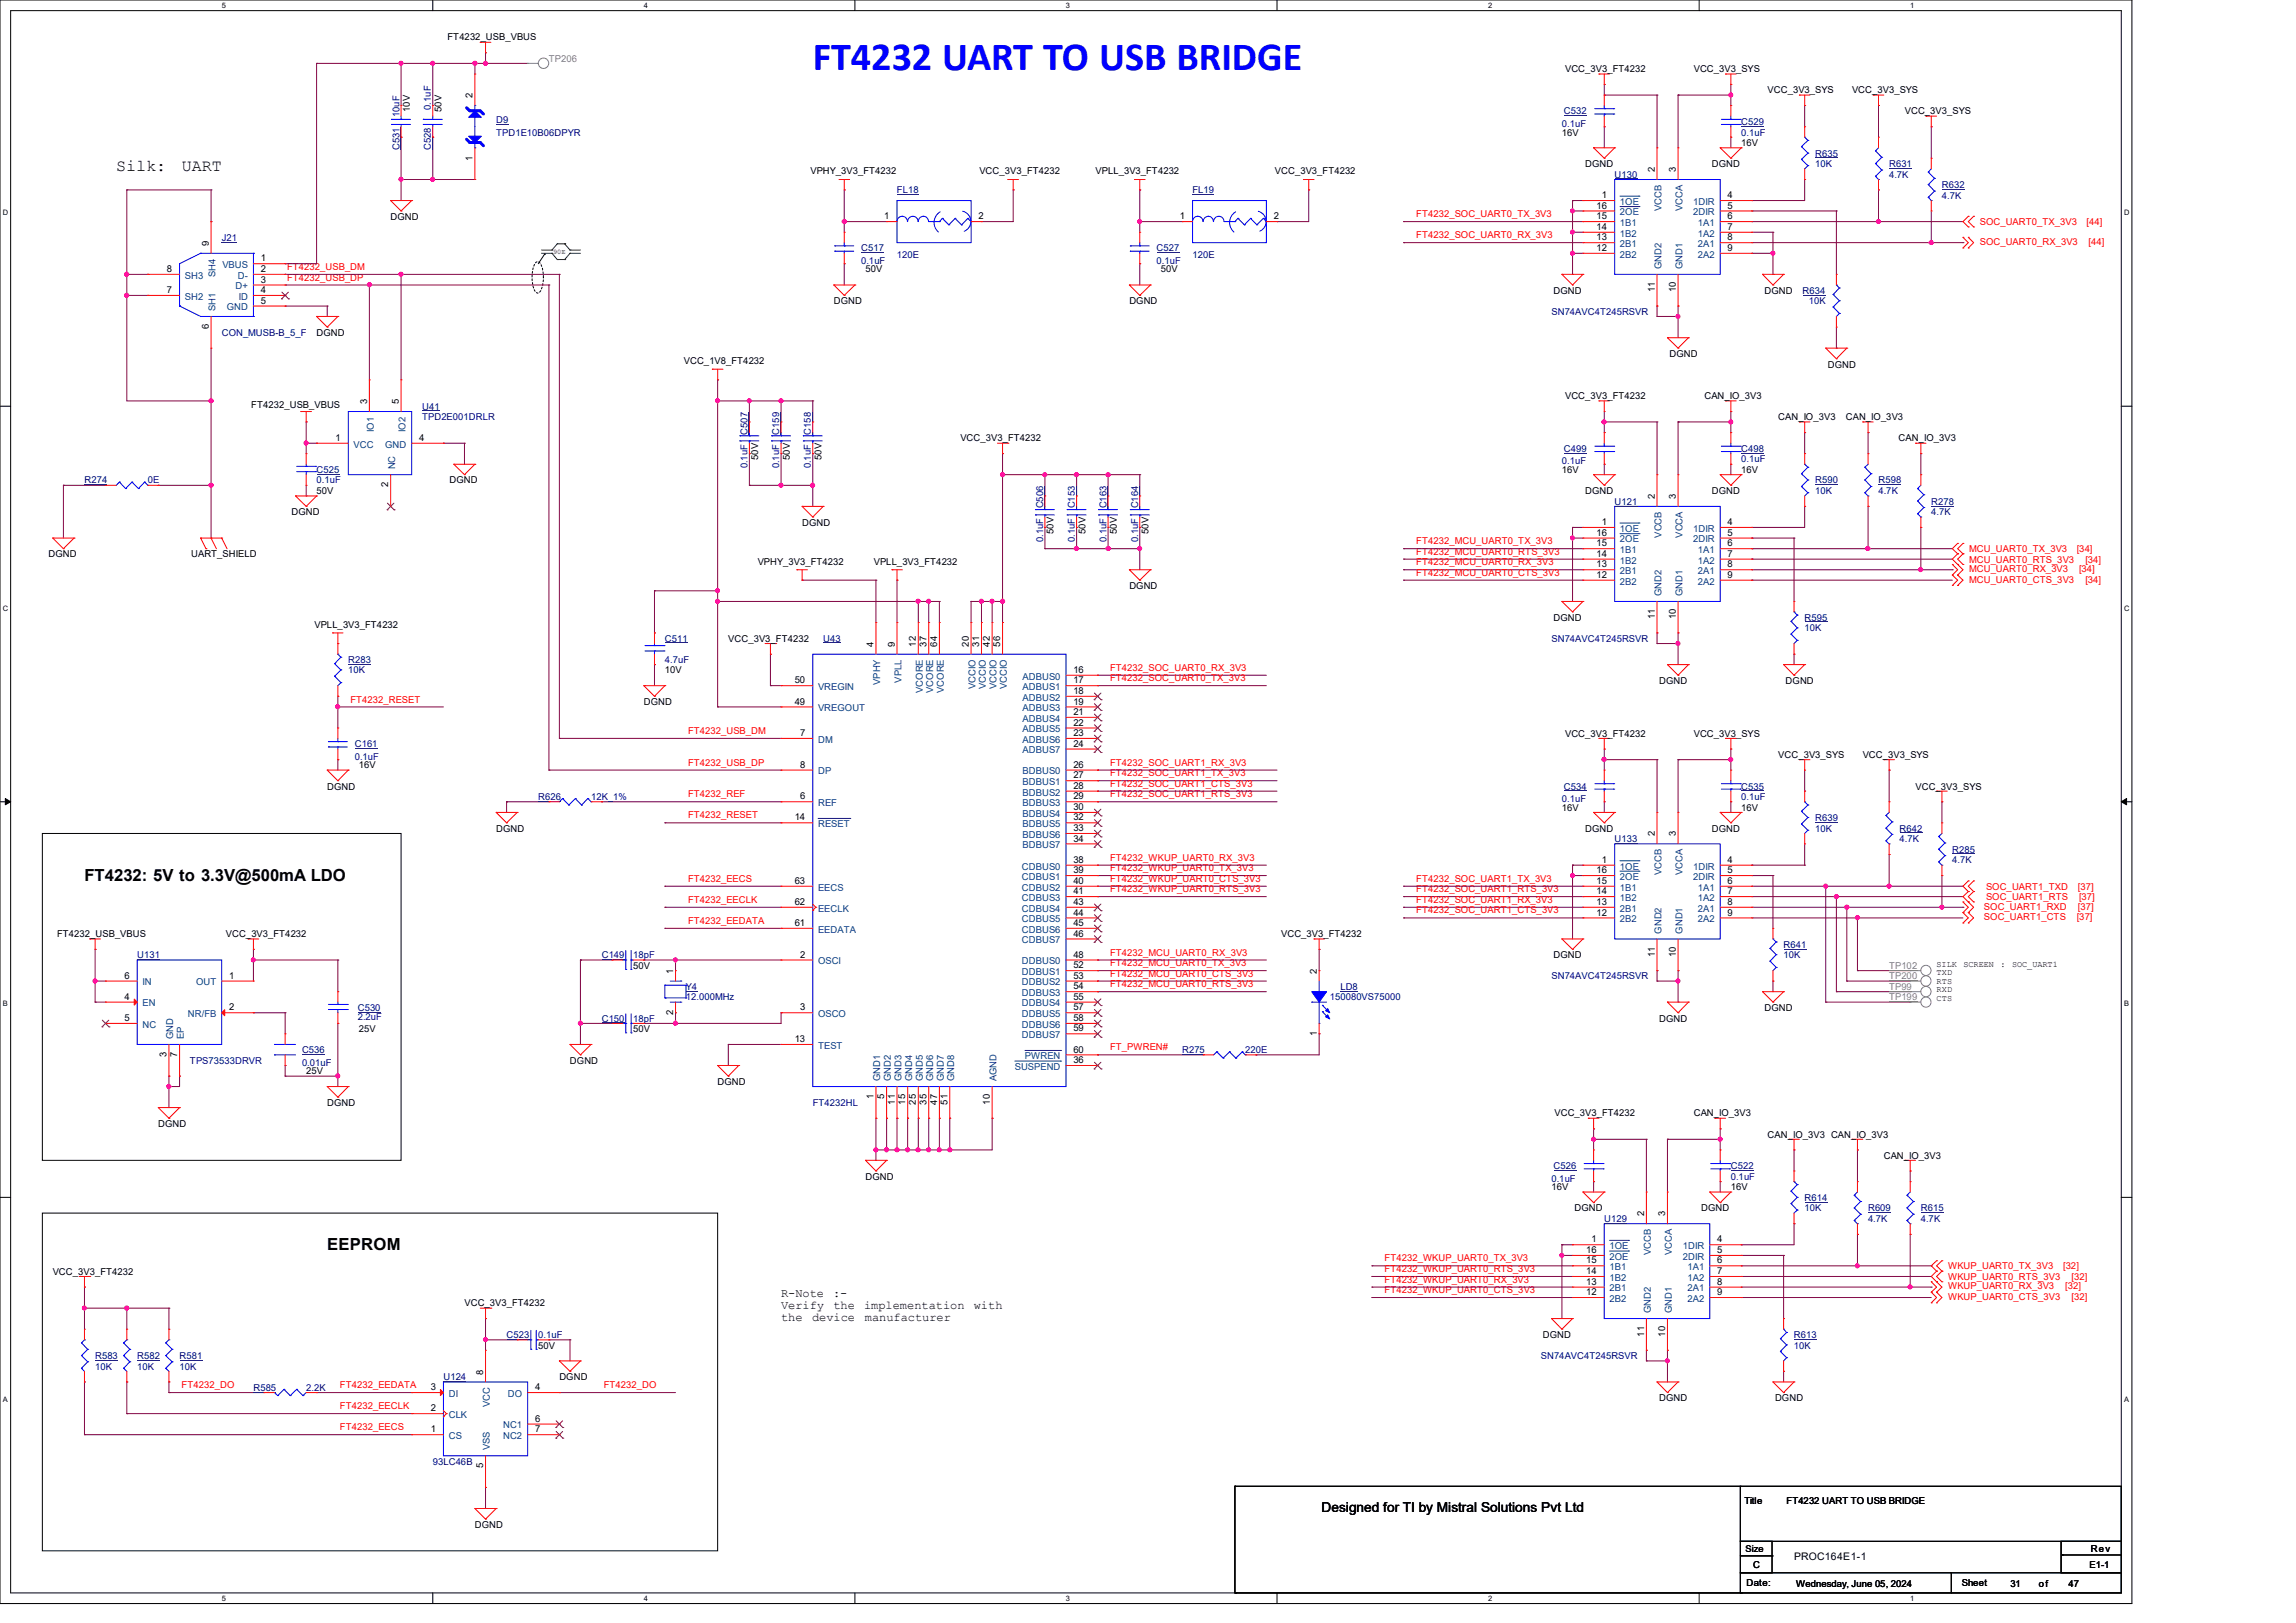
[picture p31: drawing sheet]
<svg xmlns="http://www.w3.org/2000/svg" width="420mm" height="297mm" viewBox="0 0 420 297" stroke-linecap="round" stroke-linejoin="round" font-family="sans-serif">
<defs><g id="words">
<text font-size="7.3" fill="#00f" x="148.7" y="12.8">FT4232 UART TO USB BRIDGE</text>
<g font-size="3">
<text x="21.3" y="31.4">Silk:</text>
<text x="33.3" y="31.4">UART</text>
<text x="15.5" y="161.2">FT4232: 5V to 3.3V@500mA LDO</text>
<text x="59.9" y="228.7">EEPROM</text>
</g>
<text font-size="2.5" x="241.7" y="276.8">Designed for TI by Mistral Solutions Pvt Ltd</text>
<g font-size="2.2">
<text x="142.9" y="237.4">R-Note</text>
<text x="142.9" y="239.6">Verify</text>
<text x="152.4" y="237.4">:-</text>
<text x="152.5" y="239.6">the</text>
<text x="158.1" y="239.6">implementation</text>
<text x="178.1" y="239.6">with</text>
<text x="142.9" y="241.8">the</text>
<text x="148.6" y="241.8">device</text>
<text x="158.2" y="241.8">manufacturer</text>
</g>
<text font-size="1.9" x="328.2" y="285.5">PROC164E1-1</text>
<g font-size="1.7">
<text x="81.9" y="7.4">FT4232_USB_VBUS</text>
<text x="86.4" y="17.9" transform="rotate(-90 86.4 17.9)">2</text>
<text x="286.3" y="13.2">VCC_3V3_FT4232</text>
<text x="309.8" y="13.2">VCC_3V3_SYS</text>
<text x="323.3" y="17.1">VCC_3V3_SYS</text>
<text x="338.8" y="17.1">VCC_3V3_SYS</text>
<text x="75" y="20.5" transform="rotate(-90 75 20.5)">10V</text>
<text x="80.8" y="20.5" transform="rotate(-90 80.8 20.5)">50V</text>
<text x="348.4" y="20.9">VCC_3V3_SYS</text>
<text x="86.4" y="29.4" transform="rotate(-90 86.4 29.4)">1</text>
<text x="285.7" y="24.8">16V</text>
<text x="318.5" y="26.7">16V</text>
<text x="148.2" y="31.9">VPHY_3V3_FT4232</text>
<text x="179.1" y="31.9">VCC_3V3_FT4232</text>
<text x="200.4" y="31.9">VPLL_3V3_FT4232</text>
<text x="233.2" y="31.9">VCC_3V3_FT4232</text>
<text x="290" y="30.6">DGND</text>
<text x="302.7" y="31.5" transform="rotate(-90 302.7 31.5)">2</text>
<text x="306.5" y="31.5" transform="rotate(-90 306.5 31.5)">3</text>
<text x="313.1" y="30.6">DGND</text>
<text x="71.5" y="40.2">DGND</text>
<text x="161.8" y="40.1">1</text>
<text x="179" y="40.1">2</text>
<text x="215.8" y="40.1">1</text>
<text x="233" y="40.1">2</text>
<text x="292.1" y="38.2">16</text>
<text x="292.1" y="40.1">15</text>
<text x="293" y="36.3">1</text>
<text x="316" y="36.3">4</text>
<text x="316" y="38.2">5</text>
<text x="316" y="40.1">6</text>
<text x="38.2" y="45" transform="rotate(-90 38.2 45)">9</text>
<text x="47.7" y="47.8">1</text>
<text x="292.1" y="42.1">14</text>
<text x="292.1" y="44">13</text>
<text x="292.1" y="45.9">12</text>
<text x="316" y="42.1">7</text>
<text x="316" y="44">8</text>
<text x="316" y="45.9">9</text>
<text x="30.5" y="49.8">8</text>
<text x="30.5" y="53.6">7</text>
<text x="47.7" y="51.7">3</text>
<text x="47.7" y="49.8">2</text>
<text x="47.7" y="53.6">4</text>
<text x="158.3" y="49.9">50V</text>
<text x="212.3" y="49.9">50V</text>
<text x="284.2" y="53.8">DGND</text>
<text x="302.7" y="53.5" transform="rotate(-90 302.7 53.5)">11</text>
<text x="306.5" y="53.5" transform="rotate(-90 306.5 53.5)">10</text>
<text x="322.8" y="53.8">DGND</text>
<text x="47.7" y="55.6">5</text>
<text x="152.5" y="55.7">DGND</text>
<text x="206.6" y="55.7">DGND</text>
<text x="38.2" y="60.2" transform="rotate(-90 38.2 60.2)">6</text>
<text x="57.9" y="61.5">DGND</text>
<text x="305.4" y="65.3">DGND</text>
<text x="125.1" y="66.7">VCC_1V8_FT4232</text>
<text x="334.3" y="67.3">DGND</text>
<text x="46" y="74.6">FT4232_USB_VBUS</text>
<text x="67.1" y="74" transform="rotate(-90 67.1 74)">3</text>
<text x="72.9" y="74" transform="rotate(-90 72.9 74)">5</text>
<text x="286.3" y="73.1">VCC_3V3_FT4232</text>
<text x="311.8" y="73.1">CAN_IO_3V3</text>
<text x="325.3" y="76.9">CAN_IO_3V3</text>
<text x="337.6" y="76.9">CAN_IO_3V3</text>
<text x="61.4" y="80.7">1</text>
<text x="76.7" y="80.7">4</text>
<text x="175.7" y="80.8">VCC_3V3_FT4232</text>
<text x="347.3" y="80.8">CAN_IO_3V3</text>
<text x="71" y="89.2" transform="rotate(-90 71 89.2)">2</text>
<text x="82.3" y="88.5">DGND</text>
<text x="138.7" y="84.2" transform="rotate(-90 138.7 84.2)">50V</text>
<text x="144.5" y="84.2" transform="rotate(-90 144.5 84.2)">50V</text>
<text x="150.3" y="84.2" transform="rotate(-90 150.3 84.2)">50V</text>
<text x="285.7" y="86.6">16V</text>
<text x="318.5" y="86.6">16V</text>
<text x="53.3" y="94.3">DGND</text>
<text x="57.9" y="90.4">50V</text>
<text x="290" y="90.4">DGND</text>
<text x="302.7" y="91.3" transform="rotate(-90 302.7 91.3)">2</text>
<text x="306.5" y="91.3" transform="rotate(-90 306.5 91.3)">3</text>
<text x="313.1" y="90.4">DGND</text>
<text x="146.7" y="96.2">DGND</text>
<text x="192.7" y="97.7" transform="rotate(-90 192.7 97.7)">50V</text>
<text x="198.5" y="97.7" transform="rotate(-90 198.5 97.7)">50V</text>
<text x="204.3" y="97.7" transform="rotate(-90 204.3 97.7)">50V</text>
<text x="210.1" y="97.7" transform="rotate(-90 210.1 97.7)">50V</text>
<text x="292.1" y="98">16</text>
<text x="292.1" y="100">15</text>
<text x="292.1" y="101.9">14</text>
<text x="293" y="96.1">1</text>
<text x="316" y="96.1">4</text>
<text x="316" y="98">5</text>
<text x="316" y="100">6</text>
<text x="316" y="101.9">7</text>
<text x="8.9" y="102">DGND</text>
<text x="35" y="102">UART_SHIELD</text>
<text x="138.6" y="103.4">VPHY_3V3_FT4232</text>
<text x="159.8" y="103.4">VPLL_3V3_FT4232</text>
<text x="206.6" y="107.8">DGND</text>
<text x="292.1" y="103.8">13</text>
<text x="292.1" y="105.7">12</text>
<text x="316" y="103.8">8</text>
<text x="316" y="105.7">9</text>
<text x="284.2" y="113.6">DGND</text>
<text x="302.7" y="113.4" transform="rotate(-90 302.7 113.4)">11</text>
<text x="306.5" y="113.4" transform="rotate(-90 306.5 113.4)">10</text>
<text x="57.5" y="114.9">VPLL_3V3_FT4232</text>
<text x="133.2" y="117.4">VCC_3V3_FT4232</text>
<text x="159.8" y="118.4" transform="rotate(-90 159.8 118.4)">4</text>
<text x="163.7" y="118.4" transform="rotate(-90 163.7 118.4)">9</text>
<text x="167.6" y="118.4" transform="rotate(-90 167.6 118.4)">12</text>
<text x="169.5" y="118.4" transform="rotate(-90 169.5 118.4)">37</text>
<text x="171.4" y="118.4" transform="rotate(-90 171.4 118.4)">64</text>
<text x="177.2" y="118.4" transform="rotate(-90 177.2 118.4)">20</text>
<text x="179.1" y="118.4" transform="rotate(-90 179.1 118.4)">31</text>
<text x="181.1" y="118.4" transform="rotate(-90 181.1 118.4)">42</text>
<text x="183" y="118.4" transform="rotate(-90 183 118.4)">56</text>
<text x="121.6" y="123.2">10V</text>
<text x="145.4" y="125">50</text>
<text x="196.3" y="123.1">16</text>
<text x="196.3" y="125">17</text>
<text x="303.5" y="125.2">DGND</text>
<text x="326.6" y="125.2">DGND</text>
<text x="117.8" y="129">DGND</text>
<text x="145.4" y="128.9">49</text>
<text x="196.3" y="127">18</text>
<text x="196.3" y="128.9">19</text>
<text x="196.3" y="130.8">21</text>
<text x="146.3" y="134.7">7</text>
<text x="196.3" y="132.8">22</text>
<text x="196.3" y="134.7">23</text>
<text x="196.3" y="136.6">24</text>
<text x="286.3" y="134.8">VCC_3V3_FT4232</text>
<text x="309.8" y="134.8">VCC_3V3_SYS</text>
<text x="65.7" y="140.6">16V</text>
<text x="146.3" y="140.5">8</text>
<text x="196.3" y="140.5">26</text>
<text x="196.3" y="142.4">27</text>
<text x="325.3" y="138.7">VCC_3V3_SYS</text>
<text x="340.7" y="138.7">VCC_3V3_SYS</text>
<text x="59.9" y="144.5">DGND</text>
<text x="146.3" y="146.3">6</text>
<text x="196.3" y="144.4">28</text>
<text x="196.3" y="146.3">29</text>
<text x="196.3" y="148.2">30</text>
<text x="285.7" y="148.3">16V</text>
<text x="318.5" y="148.3">16V</text>
<text x="350.4" y="144.5">VCC_3V3_SYS</text>
<text x="90.8" y="152.2">DGND</text>
<text x="145.4" y="150.2">14</text>
<text x="196.3" y="150.2">32</text>
<text x="196.3" y="152.1">33</text>
<text x="196.3" y="154">34</text>
<text x="290" y="152.2">DGND</text>
<text x="302.7" y="153.1" transform="rotate(-90 302.7 153.1)">2</text>
<text x="306.5" y="153.1" transform="rotate(-90 306.5 153.1)">3</text>
<text x="313.1" y="152.2">DGND</text>
<text x="145.4" y="161.8">63</text>
<text x="196.3" y="157.9">38</text>
<text x="196.3" y="159.8">39</text>
<text x="196.3" y="161.8">40</text>
<text x="292.1" y="159.8">16</text>
<text x="292.1" y="161.8">15</text>
<text x="293" y="157.9">1</text>
<text x="316" y="157.9">4</text>
<text x="316" y="159.8">5</text>
<text x="316" y="161.8">6</text>
<text x="145.4" y="165.6">62</text>
<text x="196.3" y="163.7">41</text>
<text x="196.3" y="165.6">43</text>
<text x="196.3" y="167.6">44</text>
<text x="292.1" y="163.7">14</text>
<text x="292.1" y="165.6">13</text>
<text x="292.1" y="167.6">12</text>
<text x="316" y="163.7">7</text>
<text x="316" y="165.6">8</text>
<text x="316" y="167.6">9</text>
<text x="10.5" y="171.5">FT4232_USB_VBUS</text>
<text x="41.3" y="171.5">VCC_3V3_FT4232</text>
<text x="145.4" y="169.5">61</text>
<text x="196.3" y="169.5">45</text>
<text x="196.3" y="171.4">46</text>
<text x="234.4" y="171.5">VCC_3V3_FT4232</text>
<text x="22.8" y="179.1">6</text>
<text x="41.9" y="179.1">1</text>
<text x="115.8" y="177.3">50V</text>
<text x="123.1" y="178.2" transform="rotate(-90 123.1 178.2)">1</text>
<text x="146.3" y="175.3">2</text>
<text x="196.3" y="175.3">48</text>
<text x="196.3" y="177.2">52</text>
<text x="196.3" y="179.1">53</text>
<text x="240.9" y="178.2" transform="rotate(-90 240.9 178.2)">2</text>
<text x="284.2" y="175.3">DGND</text>
<text x="302.7" y="175.1" transform="rotate(-90 302.7 175.1)">11</text>
<text x="306.5" y="175.1" transform="rotate(-90 306.5 175.1)">10</text>
<text x="22.8" y="183">4</text>
<text x="41.9" y="184.9">2</text>
<text x="123.1" y="185.7" transform="rotate(-90 123.1 185.7)">2</text>
<text x="146.3" y="184.9">3</text>
<text x="196.3" y="181.1">54</text>
<text x="196.3" y="183">55</text>
<text x="196.3" y="184.9">57</text>
<text x="322.8" y="185">DGND</text>
<text x="22.8" y="186.9">5</text>
<text x="65.7" y="188.9">25V</text>
<text x="115.8" y="188.9">50V</text>
<text x="145.4" y="190.7">13</text>
<text x="196.3" y="186.9">58</text>
<text x="196.3" y="188.8">59</text>
<text x="240.9" y="189.6" transform="rotate(-90 240.9 189.6)">1</text>
<text x="303.5" y="186.9">DGND</text>
<text x="30.5" y="193.5" transform="rotate(-90 30.5 193.5)">3</text>
<text x="32.4" y="193.5" transform="rotate(-90 32.4 193.5)">7</text>
<text x="56" y="196.6">25V</text>
<text x="104.3" y="194.6">DGND</text>
<text x="196.3" y="192.6">60</text>
<text x="196.3" y="194.6">36</text>
<text x="59.9" y="202.4">DGND</text>
<text x="131.3" y="198.5">DGND</text>
<text x="159.8" y="201.2" transform="rotate(-90 159.8 201.2)">1</text>
<text x="161.8" y="201.2" transform="rotate(-90 161.8 201.2)">5</text>
<text x="163.7" y="202.1" transform="rotate(-90 163.7 202.1)">11</text>
<text x="165.6" y="202.1" transform="rotate(-90 165.6 202.1)">15</text>
<text x="167.6" y="202.1" transform="rotate(-90 167.6 202.1)">25</text>
<text x="169.5" y="202.1" transform="rotate(-90 169.5 202.1)">35</text>
<text x="171.4" y="202.1" transform="rotate(-90 171.4 202.1)">47</text>
<text x="173.3" y="202.1" transform="rotate(-90 173.3 202.1)">51</text>
<text x="181.1" y="202.1" transform="rotate(-90 181.1 202.1)">10</text>
<text x="29" y="206.2">DGND</text>
<text x="284.3" y="204.3">VCC_3V3_FT4232</text>
<text x="309.8" y="204.3">CAN_IO_3V3</text>
<text x="323.3" y="208.2">CAN_IO_3V3 CAN_IO_3V3</text>
<text x="158.3" y="215.9">DGND</text>
<text x="344.6" y="212">CAN_IO_3V3</text>
<text x="283.8" y="217.8">16V</text>
<text x="288" y="221.7">DGND</text>
<text x="311.2" y="221.7">DGND</text>
<text x="316.6" y="217.8">16V</text>
<text x="291.1" y="227.4">1</text>
<text x="300.7" y="222.6" transform="rotate(-90 300.7 222.6)">2</text>
<text x="304.6" y="222.6" transform="rotate(-90 304.6 222.6)">3</text>
<text x="314.1" y="227.4">4</text>
<text x="9.7" y="233.3">VCC_3V3_FT4232</text>
<text x="290.1" y="229.3">16</text>
<text x="290.1" y="231.2">15</text>
<text x="290.1" y="233.2">14</text>
<text x="314.1" y="229.3">5</text>
<text x="314.1" y="231.2">6</text>
<text x="314.1" y="233.2">7</text>
<text x="85" y="239.1">VCC_3V3_FT4232</text>
<text x="290.1" y="235.1">13</text>
<text x="290.1" y="237">12</text>
<text x="314.1" y="235.1">8</text>
<text x="314.1" y="237">9</text>
<text x="282.2" y="244.8">DGND</text>
<text x="300.7" y="244.6" transform="rotate(-90 300.7 244.6)">11</text>
<text x="304.6" y="244.6" transform="rotate(-90 304.6 244.6)">10</text>
<text x="88.4" y="251.5" transform="rotate(-90 88.4 251.5)">8</text>
<text x="98.5" y="246.8">50V</text>
<text x="78.8" y="254.4">3</text>
<text x="97.9" y="254.4">4</text>
<text x="102.3" y="252.6">DGND</text>
<text x="303.5" y="256.4">DGND</text>
<text x="324.7" y="256.4">DGND</text>
<text x="78.8" y="262.1">1</text>
<text x="78.8" y="258.3">2</text>
<text x="97.9" y="260.2">6</text>
<text x="97.9" y="262.1">7</text>
<text x="88.4" y="268.7" transform="rotate(-90 88.4 268.7)">5</text>
<text x="319.1" y="275.2">Title</text>
<text x="326.8" y="275.2">FT4232 UART TO USB BRIDGE</text>
<text x="86.9" y="279.6">DGND</text>
<text x="319.3" y="284">Size</text>
<text x="320.7" y="286.9">C</text>
<text x="382.2" y="286.9">E1-1</text>
<text x="382.4" y="284.1">Rev</text>
<text x="319.5" y="290.2">Date:</text>
<text x="328.6" y="290.4">Wednesday, June 05, 2024</text>
<text x="358.9" y="290.2">Sheet</text>
<text x="367.7" y="290.4">31</text>
<text x="373" y="290.4">of</text>
<text x="378.4" y="290.4">47</text>
</g>
<g font-size="1.7" fill="#808080">
<text x="100.4" y="11.3">TP206</text>
<text x="345.6" y="177.3">TP102</text>
<text x="345.6" y="179.2">TP200</text>
<text x="345.6" y="181.1">TP99</text>
<text x="345.6" y="183.1">TP199</text>
</g>
<g font-size="1.7" fill="#000080">
<text x="73.1" y="21.5" transform="rotate(-90 73.1 21.5)">10uF</text>
<text x="78.8" y="20.1" transform="rotate(-90 78.8 20.1)">0.1uF</text>
<text x="90.8" y="22.5">D9</text>
<text x="285.7" y="23.2">0.1uF</text>
<text x="286.1" y="20.9">C532</text>
<text x="318.5" y="22.9">C529</text>
<text x="73.1" y="27.4" transform="rotate(-90 73.1 27.4)">C531</text>
<text x="78.8" y="27.4" transform="rotate(-90 78.8 27.4)">C528</text>
<text x="90.8" y="24.8">TPD1E10B06DPYR</text>
<text x="318.5" y="24.8">0.1uF</text>
<text x="332.1" y="28.7">R635</text>
<text x="164.1" y="35.4">FL18</text>
<text x="218.1" y="35.4">FL19</text>
<text x="295.4" y="32.5">U130</text>
<text x="332.1" y="30.6">10K</text>
<text x="345.6" y="30.6">R631</text>
<text x="345.6" y="32.5">4.7K</text>
<text x="355.2" y="34.5">R632</text>
<text x="355.2" y="36.4">4.7K</text>
<text x="40.6" y="44.1">J21</text>
<text x="157.5" y="46">C517</text>
<text x="164.1" y="47.2">120E</text>
<text x="211.6" y="46">C527</text>
<text x="218.1" y="47.2">120E</text>
<text x="157.5" y="48.3">0.1uF</text>
<text x="211.6" y="48.3">0.1uF</text>
<text x="329.7" y="53.8">R634</text>
<text x="283.8" y="57.6">SN74AVC4T245RSVR</text>
<text x="330.9" y="55.7">10K</text>
<text x="40.6" y="61.5">CON_MUSB-B_5_F</text>
<text x="77.2" y="75">U41</text>
<text x="77.2" y="76.9">TPD2E001DRLR</text>
<text x="136.7" y="79.5" transform="rotate(-90 136.7 79.5)">C507</text>
<text x="142.5" y="79.5" transform="rotate(-90 142.5 79.5)">C159</text>
<text x="148.3" y="79.5" transform="rotate(-90 148.3 79.5)">C158</text>
<text x="286.1" y="82.7">C499</text>
<text x="318.5" y="82.7">C498</text>
<text x="15.5" y="88.5">R274</text>
<text x="27.1" y="88.5">0E</text>
<text x="57.9" y="86.6">C525</text>
<text x="57.9" y="88.5">0.1uF</text>
<text x="136.7" y="85.7" transform="rotate(-90 136.7 85.7)">0.1uF</text>
<text x="142.5" y="85.7" transform="rotate(-90 142.5 85.7)">0.1uF</text>
<text x="148.3" y="85.7" transform="rotate(-90 148.3 85.7)">0.1uF</text>
<text x="285.7" y="85">0.1uF</text>
<text x="318.5" y="84.6">0.1uF</text>
<text x="332.1" y="88.5">R590</text>
<text x="343.6" y="88.5">R598</text>
<text x="190.8" y="93" transform="rotate(-90 190.8 93)">C506</text>
<text x="196.6" y="93" transform="rotate(-90 196.6 93)">C153</text>
<text x="202.4" y="93" transform="rotate(-90 202.4 93)">C163</text>
<text x="208.2" y="93" transform="rotate(-90 208.2 93)">C164</text>
<text x="295.4" y="92.4">U121</text>
<text x="332.1" y="90.4">10K</text>
<text x="343.6" y="90.4">4.7K</text>
<text x="353.3" y="92.4">R278</text>
<text x="353.3" y="94.3">4.7K</text>
<text x="190.8" y="99.2" transform="rotate(-90 190.8 99.2)">0.1uF</text>
<text x="196.6" y="99.2" transform="rotate(-90 196.6 99.2)">0.1uF</text>
<text x="202.4" y="99.2" transform="rotate(-90 202.4 99.2)">0.1uF</text>
<text x="208.2" y="99.2" transform="rotate(-90 208.2 99.2)">0.1uF</text>
<text x="330.1" y="113.6">R595</text>
<text x="121.6" y="117.4">C511</text>
<text x="150.6" y="117.4">U43</text>
<text x="283.8" y="117.4">SN74AVC4T245RSVR</text>
<text x="330.1" y="115.5">10K</text>
<text x="63.7" y="121.3">R283</text>
<text x="63.7" y="123.2">10K</text>
<text x="121.6" y="121.3">4.7uF</text>
<text x="64.9" y="136.7">C161</text>
<text x="64.9" y="139.1">0.1uF</text>
<text x="98.5" y="146.4">R626</text>
<text x="108.1" y="146.4">12K_1%</text>
<text x="285.7" y="146.8">0.1uF</text>
<text x="286.1" y="144.5">C534</text>
<text x="318.5" y="144.5">C535</text>
<text x="318.5" y="146.4">0.1uF</text>
<text x="295.4" y="154.1">U133</text>
<text x="332.1" y="150.3">R639</text>
<text x="332.1" y="152.2">10K</text>
<text x="347.5" y="152.2">R642</text>
<text x="347.5" y="154.1">4.7K</text>
<text x="357.1" y="156">R285</text>
<text x="357.1" y="158">4.7K</text>
<text x="326.3" y="173.4">R641</text>
<text x="25.1" y="175.3">U131</text>
<text x="110.1" y="175.3">C149</text>
<text x="115.8" y="175.3">18pF</text>
<text x="283.8" y="179.2">SN74AVC4T245RSVR</text>
<text x="326.3" y="175.3">10K</text>
<text x="65.4" y="185">C530</text>
<text x="125.5" y="181.1">Y4</text>
<text x="125.5" y="183.1">12.000MHz</text>
<text x="243.2" y="183.1">150080VS75000</text>
<text x="245.2" y="181.1">LD8</text>
<text x="65.4" y="186.7">2.2uF</text>
<text x="110.1" y="186.9">C150</text>
<text x="115.8" y="186.9">18pF</text>
<text x="34.8" y="194.6">TPS73533DRVR</text>
<text x="55.2" y="192.7">C536</text>
<text x="55.2" y="195.1">0.01uF</text>
<text x="216.2" y="192.7">R275</text>
<text x="227.8" y="192.7">220E</text>
<text x="148.7" y="202.4">FT4232HL</text>
<text x="284.2" y="213.9">C526</text>
<text x="316.6" y="213.9">C522</text>
<text x="316.6" y="215.9">0.1uF</text>
<text x="283.8" y="216.3">0.1uF</text>
<text x="330.1" y="219.7">R614</text>
<text x="330.1" y="221.7">10K</text>
<text x="341.7" y="221.7">R609</text>
<text x="351.4" y="221.7">R615</text>
<text x="293.4" y="223.6">U129</text>
<text x="341.7" y="223.6">4.7K</text>
<text x="351.4" y="223.6">4.7K</text>
<text x="92.7" y="244.8">C523</text>
<text x="98.5" y="244.8">0.1uF</text>
<text x="328.2" y="244.8">R613</text>
<text x="17.4" y="248.7">R583</text>
<text x="17.4" y="250.6">10K</text>
<text x="25.1" y="248.7">R582</text>
<text x="25.1" y="250.6">10K</text>
<text x="32.8" y="248.7">R581</text>
<text x="32.8" y="250.6">10K</text>
<text x="281.8" y="248.7">SN74AVC4T245RSVR</text>
<text x="328.2" y="246.8">10K</text>
<text x="46.4" y="254.5">R585</text>
<text x="56" y="254.5">2.2K</text>
<text x="81.1" y="252.6">U124</text>
<text x="79.2" y="268">93LC46B</text>
</g>
<g font-size="1.7" fill="#f00">
<text x="259.1" y="39.7">FT4232_SOC_UART0_TX_3V3</text>
<text x="362.2" y="41.2">SOC_UART0_TX_3V3</text>
<text x="381.7" y="41.2">[44]</text>
<text x="259.1" y="43.6">FT4232_SOC_UART0_RX_3V3</text>
<text x="362.2" y="44.9">SOC_UART0_RX_3V3</text>
<text x="382.1" y="44.9">[44]</text>
<text x="52.5" y="51.3">FT4232_USB_DP</text>
<text x="52.5" y="49.4">FT4232_USB_DM</text>
<text x="259.1" y="101.5">FT4232_MCU_UART0_RTS_3V3</text>
<text x="259.1" y="99.6">FT4232_MCU_UART0_TX_3V3</text>
<text x="360.2" y="101">MCU_UART0_TX_3V3</text>
<text x="379.9" y="101">[34]</text>
<text x="259.1" y="103.5">FT4232_MCU_UART0_RX_3V3</text>
<text x="259.1" y="105.4">FT4232_MCU_UART0_CTS_3V3</text>
<text x="360.2" y="104.7">MCU_UART0_RX_3V3</text>
<text x="360.2" y="106.6">MCU_UART0_CTS_3V3</text>
<text x="360.2" y="103">MCU_UART0_RTS_3V3</text>
<text x="380.3" y="104.7">[34]</text>
<text x="381.5" y="106.6">[34]</text>
<text x="381.5" y="103">[34]</text>
<text x="203.1" y="122.8">FT4232_SOC_UART0_RX_3V3</text>
<text x="203.1" y="124.7">FT4232_SOC_UART0_TX_3V3</text>
<text x="64.1" y="128.6">FT4232_RESET</text>
<text x="125.9" y="134.3">FT4232_USB_DM</text>
<text x="125.9" y="140.1">FT4232_USB_DP</text>
<text x="203.1" y="142.1">FT4232_SOC_UART1_TX_3V3</text>
<text x="203.1" y="140.1">FT4232_SOC_UART1_RX_3V3</text>
<text x="203.1" y="144">FT4232_SOC_UART1_CTS_3V3</text>
<text x="125.9" y="145.9">FT4232_REF</text>
<text x="125.9" y="149.8">FT4232_RESET</text>
<text x="203.1" y="145.9">FT4232_SOC_UART1_RTS_3V3</text>
<text x="125.9" y="161.4">FT4232_EECS</text>
<text x="203.1" y="159.4">FT4232_WKUP_UART0_TX_3V3</text>
<text x="203.1" y="157.5">FT4232_WKUP_UART0_RX_3V3</text>
<text x="203.1" y="161.4">FT4232_WKUP_UART0_CTS_3V3</text>
<text x="259.1" y="161.4">FT4232_SOC_UART1_TX_3V3</text>
<text x="125.9" y="165.2">FT4232_EECLK</text>
<text x="203.1" y="163.3">FT4232_WKUP_UART0_RTS_3V3</text>
<text x="259.1" y="163.3">FT4232_SOC_UART1_RTS_3V3</text>
<text x="259.1" y="165.2">FT4232_SOC_UART1_RX_3V3</text>
<text x="259.1" y="167.2">FT4232_SOC_UART1_CTS_3V3</text>
<text x="362.9" y="166.5">SOC_UART1_RXD</text>
<text x="363.3" y="162.8">SOC_UART1_TXD</text>
<text x="363.3" y="164.8">SOC_UART1_RTS</text>
<text x="380.1" y="166.5">[37]</text>
<text x="380.1" y="162.8">[37]</text>
<text x="380.3" y="164.8">[37]</text>
<text x="125.9" y="169.1">FT4232_EEDATA</text>
<text x="362.9" y="168.4">SOC_UART1_CTS</text>
<text x="379.9" y="168.4">[37]</text>
<text x="203.1" y="176.8">FT4232_MCU_UART0_TX_3V3</text>
<text x="203.1" y="174.9">FT4232_MCU_UART0_RX_3V3</text>
<text x="203.1" y="178.7">FT4232_MCU_UART0_CTS_3V3</text>
<text x="203.1" y="180.7">FT4232_MCU_UART0_RTS_3V3</text>
<text x="203.1" y="192.2">FT_PWREN#</text>
<text x="253.3" y="230.8">FT4232_WKUP_UART0_TX_3V3</text>
<text x="253.3" y="232.8">FT4232_WKUP_UART0_RTS_3V3</text>
<text x="356.4" y="232.3">WKUP_UART0_TX_3V3</text>
<text x="377.4" y="232.3">[32]</text>
<text x="253.3" y="236.6">FT4232_WKUP_UART0_CTS_3V3</text>
<text x="253.3" y="234.7">FT4232_WKUP_UART0_RX_3V3</text>
<text x="356.4" y="236">WKUP_UART0_RX_3V3</text>
<text x="356.4" y="237.9">WKUP_UART0_CTS_3V3</text>
<text x="356.4" y="234.2">WKUP_UART0_RTS_3V3</text>
<text x="377.8" y="236">[32]</text>
<text x="379" y="237.9">[32]</text>
<text x="379" y="234.2">[32]</text>
<text x="33.2" y="254">FT4232_DO</text>
<text x="62.2" y="257.9">FT4232_EECLK</text>
<text x="62.2" y="254">FT4232_EEDATA</text>
<text x="110.4" y="254">FT4232_DO</text>
<text x="62.2" y="261.7">FT4232_EECS</text>
</g>
<g font-size="1.7" fill="#004080">
<text x="296.3" y="37.5">1OE</text>
<text x="296.3" y="39.4">2OE</text>
<text x="296.3" y="41.4">1B1</text>
<text x="303.9" y="38.6" transform="rotate(-90 303.9 38.6)">VCCB</text>
<text x="307.8" y="38.6" transform="rotate(-90 307.8 38.6)">VCCA</text>
<text x="309.7" y="37.5">1DIR</text>
<text x="309.7" y="39.4">2DIR</text>
<text x="310.6" y="41.4">1A1</text>
<text x="296.3" y="43.3">1B2</text>
<text x="296.3" y="45.2">2B1</text>
<text x="296.3" y="47.2">2B2</text>
<text x="310.6" y="43.3">1A2</text>
<text x="310.6" y="45.2">2A1</text>
<text x="310.6" y="47.2">2A2</text>
<text x="33.8" y="51">SH3</text>
<text x="39.4" y="50.7" transform="rotate(-90 39.4 50.7)">SH4</text>
<text x="40.7" y="49.1">VBUS</text>
<text x="43.1" y="53">D+</text>
<text x="43.5" y="51">D-</text>
<text x="303.9" y="49.2" transform="rotate(-90 303.9 49.2)">GND2</text>
<text x="307.8" y="49.2" transform="rotate(-90 307.8 49.2)">GND1</text>
<text x="33.8" y="54.9">SH2</text>
<text x="39.4" y="56.9" transform="rotate(-90 39.4 56.9)">SH1</text>
<text x="41.5" y="56.8">GND</text>
<text x="43.7" y="54.9">ID</text>
<text x="64.7" y="81.9">VCC</text>
<text x="68.4" y="79.1" transform="rotate(-90 68.4 79.1)">IO1</text>
<text x="70.4" y="81.9">GND</text>
<text x="74.2" y="79.1" transform="rotate(-90 74.2 79.1)">IO2</text>
<text x="72.3" y="85.9" transform="rotate(-90 72.3 85.9)">NC</text>
<text x="296.3" y="97.3">1OE</text>
<text x="296.3" y="99.3">2OE</text>
<text x="296.3" y="101.2">1B1</text>
<text x="303.9" y="98.4" transform="rotate(-90 303.9 98.4)">VCCB</text>
<text x="307.8" y="98.4" transform="rotate(-90 307.8 98.4)">VCCA</text>
<text x="309.7" y="97.3">1DIR</text>
<text x="309.7" y="99.3">2DIR</text>
<text x="310.6" y="101.2">1A1</text>
<text x="296.3" y="103.1">1B2</text>
<text x="296.3" y="105.1">2B1</text>
<text x="296.3" y="107">2B2</text>
<text x="310.6" y="103.1">1A2</text>
<text x="310.6" y="105.1">2A1</text>
<text x="310.6" y="107">2A2</text>
<text x="303.9" y="109.1" transform="rotate(-90 303.9 109.1)">GND2</text>
<text x="307.8" y="109.1" transform="rotate(-90 307.8 109.1)">GND1</text>
<text x="161" y="125.3" transform="rotate(-90 161 125.3)">VPHY</text>
<text x="164.9" y="124.9" transform="rotate(-90 164.9 124.9)">VPLL</text>
<text x="187.1" y="124.4">ADBUS0</text>
<text x="149.6" y="126.3">VREGIN</text>
<text x="149.6" y="130.2">VREGOUT</text>
<text x="168.8" y="126.8" transform="rotate(-90 168.8 126.8)">VCORE</text>
<text x="170.7" y="126.8" transform="rotate(-90 170.7 126.8)">VCORE</text>
<text x="172.6" y="126.8" transform="rotate(-90 172.6 126.8)">VCORE</text>
<text x="178.4" y="126.1" transform="rotate(-90 178.4 126.1)">VCCIO</text>
<text x="180.3" y="126.1" transform="rotate(-90 180.3 126.1)">VCCIO</text>
<text x="182.3" y="126.1" transform="rotate(-90 182.3 126.1)">VCCIO</text>
<text x="184.2" y="126.1" transform="rotate(-90 184.2 126.1)">VCCIO</text>
<text x="187.1" y="126.3">ADBUS1</text>
<text x="187.1" y="128.2">ADBUS2</text>
<text x="187.1" y="130.2">ADBUS3</text>
<text x="149.6" y="135.9">DM</text>
<text x="187.1" y="132.1">ADBUS4</text>
<text x="187.1" y="134">ADBUS5</text>
<text x="187.1" y="135.9">ADBUS6</text>
<text x="187.1" y="137.9">ADBUS7</text>
<text x="149.6" y="141.7">DP</text>
<text x="187.1" y="141.7">BDBUS0</text>
<text x="187.1" y="143.7">BDBUS1</text>
<text x="149.6" y="147.5">REF</text>
<text x="187.1" y="145.6">BDBUS2</text>
<text x="187.1" y="147.5">BDBUS3</text>
<text x="187.1" y="149.5">BDBUS4</text>
<text x="149.6" y="151.4">RESET</text>
<text x="187.1" y="151.4">BDBUS5</text>
<text x="187.1" y="153.3">BDBUS6</text>
<text x="187.1" y="155.2">BDBUS7</text>
<text x="186.9" y="159.1">CDBUS0</text>
<text x="186.9" y="161">CDBUS1</text>
<text x="296.3" y="159.1">1OE</text>
<text x="296.3" y="161">2OE</text>
<text x="303.9" y="160.1" transform="rotate(-90 303.9 160.1)">VCCB</text>
<text x="307.8" y="160.1" transform="rotate(-90 307.8 160.1)">VCCA</text>
<text x="309.7" y="159.1">1DIR</text>
<text x="309.7" y="161">2DIR</text>
<text x="149.6" y="166.8">EECLK</text>
<text x="149.6" y="163">EECS</text>
<text x="186.9" y="163">CDBUS2</text>
<text x="186.9" y="164.9">CDBUS3</text>
<text x="186.9" y="166.8">CDBUS4</text>
<text x="296.3" y="163">1B1</text>
<text x="296.3" y="164.9">1B2</text>
<text x="296.3" y="166.8">2B1</text>
<text x="310.6" y="163">1A1</text>
<text x="310.6" y="164.9">1A2</text>
<text x="310.6" y="166.8">2A1</text>
<text x="149.6" y="170.7">EEDATA</text>
<text x="186.9" y="168.8">CDBUS5</text>
<text x="186.9" y="170.7">CDBUS6</text>
<text x="186.9" y="172.6">CDBUS7</text>
<text x="296.3" y="168.8">2B2</text>
<text x="303.9" y="170.9" transform="rotate(-90 303.9 170.9)">GND2</text>
<text x="307.8" y="170.9" transform="rotate(-90 307.8 170.9)">GND1</text>
<text x="310.6" y="168.8">2A2</text>
<text x="149.6" y="176.5">OSCI</text>
<text x="186.9" y="176.5">DDBUS0</text>
<text x="186.9" y="178.4">DDBUS1</text>
<text x="26.1" y="180.3">IN</text>
<text x="26.1" y="184.2">EN</text>
<text x="35.9" y="180.3">OUT</text>
<text x="186.9" y="180.3">DDBUS2</text>
<text x="186.9" y="182.3">DDBUS3</text>
<text x="186.9" y="184.2">DDBUS4</text>
<text x="26.1" y="188.1">NC</text>
<text x="31.7" y="190.2" transform="rotate(-90 31.7 190.2)">GND</text>
<text x="33.7" y="190.2" transform="rotate(-90 33.7 190.2)">EP</text>
<text x="34.4" y="186.1">NR/FB</text>
<text x="149.6" y="186.1">OSCO</text>
<text x="149.6" y="191.9">TEST</text>
<text x="186.9" y="186.1">DDBUS5</text>
<text x="186.9" y="188.1">DDBUS6</text>
<text x="186.9" y="190">DDBUS7</text>
<text x="161" y="197.9" transform="rotate(-90 161 197.9)">GND1</text>
<text x="163" y="197.9" transform="rotate(-90 163 197.9)">GND2</text>
<text x="164.9" y="197.9" transform="rotate(-90 164.9 197.9)">GND3</text>
<text x="166.8" y="197.9" transform="rotate(-90 166.8 197.9)">GND4</text>
<text x="168.8" y="197.9" transform="rotate(-90 168.8 197.9)">GND5</text>
<text x="170.7" y="197.9" transform="rotate(-90 170.7 197.9)">GND6</text>
<text x="172.6" y="197.9" transform="rotate(-90 172.6 197.9)">GND7</text>
<text x="174.5" y="197.9" transform="rotate(-90 174.5 197.9)">GND8</text>
<text x="182.3" y="197.9" transform="rotate(-90 182.3 197.9)">AGND</text>
<text x="185.6" y="195.8">SUSPEND</text>
<text x="187.5" y="193.8">PWREN</text>
<text x="294.4" y="228.6">1OE</text>
<text x="294.4" y="230.5">2OE</text>
<text x="294.4" y="232.4">1B1</text>
<text x="302" y="229.7" transform="rotate(-90 302 229.7)">VCCB</text>
<text x="305.8" y="229.7" transform="rotate(-90 305.8 229.7)">VCCA</text>
<text x="307.8" y="228.6">1DIR</text>
<text x="307.8" y="230.5">2DIR</text>
<text x="308.7" y="232.4">1A1</text>
<text x="294.4" y="234.4">1B2</text>
<text x="294.4" y="236.3">2B1</text>
<text x="294.4" y="238.2">2B2</text>
<text x="308.7" y="234.4">1A2</text>
<text x="308.7" y="236.3">2A1</text>
<text x="308.7" y="238.2">2A2</text>
<text x="302" y="240.3" transform="rotate(-90 302 240.3)">GND2</text>
<text x="305.8" y="240.3" transform="rotate(-90 305.8 240.3)">GND1</text>
<text x="82.1" y="255.6">DI</text>
<text x="89.6" y="257.5" transform="rotate(-90 89.6 257.5)">VCC</text>
<text x="92.9" y="255.6">DO</text>
<text x="82.1" y="263.3">CS</text>
<text x="82.1" y="259.5">CLK</text>
<text x="92" y="261.4">NC1</text>
<text x="92" y="263.3">NC2</text>
<text x="89.6" y="265.4" transform="rotate(-90 89.6 265.4)">VSS</text>
</g>
<g font-size="1.6">
<text x="354.2" y="176.9">SILK</text>
<text x="354.2" y="178.5">TXD</text>
<text x="359.2" y="176.9">SCREEN</text>
<text x="365.9" y="176.9">:</text>
<text x="368" y="176.9">SOC_UART1</text>
<text x="354.2" y="180">RTS</text>
<text x="354.2" y="181.6">RXD</text>
<text x="354.2" y="183.2">CTS</text>
</g>
<g font-size="1.4">
<text x="40.6" y="1.4">5</text>
<text x="117.8" y="1.4">4</text>
<text x="195" y="1.4">3</text>
<text x="272.2" y="1.4">2</text>
<text x="349.4" y="1.4">1</text>
<text x=".5" y="39.4">D</text>
<text x="388.5" y="39.4">D</text>
<text x=".5" y="111.8">C</text>
<text x="388.5" y="111.8">C</text>
<text x=".5" y="184.2">B</text>
<text x="388.5" y="184.2">B</text>
<text x=".5" y="256.5">A</text>
<text x="388.5" y="256.5">A</text>
<text x="40.6" y="292.9">5</text>
<text x="117.8" y="292.9">4</text>
<text x="195" y="292.9">3</text>
<text x="272.2" y="292.9">2</text>
<text x="349.4" y="292.9">1</text>
</g>
<text font-size="1.3" x="101.2" y="46.4">90E</text>
</g></defs>
<path d="M0 0h390v293.5h-390zM1.9 1.9h386.1v289.6h-386.1z" fill="none" stroke="#000" stroke-width=".18"/>
<g fill="#fff">
<path d="M40.6 .2h.7v1.5h-.7z"/>
<path d="M40.6 291.7h.7v1.5h-.7z"/>
</g>
<path d="M79.2 0v1.9M79.2 291.5v2" fill="none" stroke="#000" stroke-width=".18"/>
<g fill="#fff">
<path d="M117.8 .2h.7v1.5h-.7z"/>
<path d="M117.8 291.7h.7v1.5h-.7z"/>
</g>
<path d="M156.4 0v1.9M156.4 291.5v2" fill="none" stroke="#000" stroke-width=".18"/>
<g fill="#fff">
<path d="M195 .2h.7v1.5h-.7z"/>
<path d="M195 291.7h.7v1.5h-.7z"/>
</g>
<path d="M233.6 0v1.9M233.6 291.5v2" fill="none" stroke="#000" stroke-width=".18"/>
<g fill="#fff">
<path d="M272.2 .2h.8v1.5h-.8z"/>
<path d="M272.2 291.7h.8v1.5h-.8z"/>
</g>
<path d="M310.8 0v1.9M310.8 291.5v2" fill="none" stroke="#000" stroke-width=".18"/>
<g fill="#fff">
<path d="M349.4 .2h.8v1.5h-.8z"/>
<path d="M349.4 291.7h.8v1.5h-.8z"/>
<path d="M.5 38.1h1v1.6h-1z"/>
<path d="M388.5 38.1h1v1.6h-1z"/>
<path d="M.5 110.5h1v1.6h-1z"/>
<path d="M388.5 110.5h1v1.6h-1z"/>
</g>
<path d="M0 74.3h1.9M388 74.3h2" fill="none" stroke="#000" stroke-width=".18"/>
<g fill="#fff">
<path d="M.5 182.9h.9v1.5h-.9z"/>
<path d="M388.5 182.9h.9v1.5h-.9z"/>
</g>
<path d="M0 146.7h1.9M388 146.7h2" fill="none" stroke="#000" stroke-width=".18"/>
<path d="M1 146.1l.9 .6-.9 .6zM388 146.7l1-.6v1.2z" fill="#000" stroke="#000" stroke-width=".18"/>
<g fill="#fff">
<path d="M.5 255.3h.9v1.5h-.9z"/>
<path d="M388.5 255.3h.9v1.5h-.9z"/>
</g>
<g fill="none" stroke="#000" stroke-width=".18">
<path d="M99.6 46.5h.1M99.6 46.5l-1.1 1.8M7.7 152.5h65.7v59.8h-65.7zM0 219.1h1.9M388 219.1h2M7.7 222h123.6v61.8h-123.6zM225.9 272h.1M225.9 272h92.6M225.9 272v19.5M318.3 272h69.7v10.1h-69.7zM225.9 291.5h.1M226.1 291.5h.1"/>
<path d="M226.1 291.5h92.6M318.3 282.1h5.8v5.7h-5.8zM318.3 287.8h38.7v3.7h-38.7zM318.3 284.7h5.8M324.1 284.7h.1M357 287.8h31v3.7h-31zM377 282.1h11v5.7h-11zM377.2 284.6h.1M377.2 284.6h10.8"/>
</g>
<g fill="none" stroke="#008000" stroke-width=".18">
<path d="M99.1 45.8h1.9M99.1 46.4h1.9M101 45.8h.1M101 46.4h.1M101 46.4l.9 1.1M101.9 44.6h.1M101.9 47.5h.1M101.9 44.6l-.9 1.2M101.9 44.6h1.4M101.9 47.5h1.4M103.3 44.6h.1M103.3 47.5h.1"/>
<path d="M103.3 44.6l1 1.2M104.3 45.8h.1M104.3 46.4h.1M104.3 45.8h1.9M104.3 46.4h1.9M104.3 46.4l-1 1.1"/>
</g>
<path d="M98.1 48l.3-.1a1.53 1.53 0 0 1 .9 1.4 5.6 5.6 0 0 1-.7 4.2l-.2 .1a1.53 1.53 0 0 1-.9-1.4 5.6 5.6 0 0 1 .6-4.2z" fill="none" stroke="#000" stroke-width=".18" stroke-dasharray=".3"/>
<g fill="none" stroke="#800040" stroke-width=".18">
<path d="M57.9 11.6h.1M57.9 11.6h38.6M57.9 11.6v36.7h-5.7M73.4 11.6h.1M73.4 11.6v7.7M79.2 11.6h.1M79.2 11.6v7.7M86.9 11.6h.1M86.9 11.6v1.9M88.8 9.7h.1M88.8 11.6h.1M88.8 9.7v1.9"/>
<path d="M293.5 17.4h.1M293.5 15.5h.1M293.5 17.4h9.6M293.5 15.5v1.9M303.1 17.4h.1M303.1 17.4v9.7M307 17.4h.1M307 17.4h9.6M307 17.4v9.7M316.6 15.5h.1M316.6 17.4h.1M316.6 15.5v3.8"/>
<path d="M330.1 19.3h.1M330.1 19.3v3.9M343.6 19.3h.1M343.6 19.3v5.8M23.2 34.8h.1M23.2 34.8v38.6h15.4M23.2 34.8h15.4M38.6 34.8h.1M38.6 34.8v5.8M73.4 32.9h.1M73.4 25.1h.1M73.4 25.1v11.6"/>
<path d="M73.4 32.9h13.5M79.2 25.1h.1M79.2 32.9h.1M79.2 25.1v7.8M154.4 34.8h.1M154.4 34.8v7.7M185.3 34.8h.1M185.3 34.8v5.8h-5.8M208.5 34.8h.1M208.5 34.8v7.7M239.4 34.8h.1M239.4 34.8v5.8h-5.8"/>
<path d="M287.7 36.7h.1M287.7 38.6h.1M287.7 36.7h1.9M287.7 36.7v13.5M287.7 38.6h1.9M293.5 23.2h.1M293.5 23.2v3.9M316.6 25.1h.1M316.6 25.1v2M320.5 38.6h.1M320.5 36.7h.1M320.5 38.6h15.4"/>
<path d="M330.1 32.9h.1M330.1 32.9v3.8h-9.6M335.9 38.6h.1M335.9 38.6v11.6M343.6 34.8h.1M343.6 34.8v5.8M353.3 23.2h.1M353.3 23.2v5.8M353.3 38.6v5.8M23.2 50.2h.1M23.2 54.1h.1M23.2 50.2h3.9"/>
<path d="M23.2 54.1h3.9M27.1 50.2h.1M27.1 54.1h.1M38.6 40.6h.1M52.2 56h.1M52.2 52.2h.1M52.2 50.2h.1M52.2 48.3h.1M52.2 56h7.7M52.2 52.2h48.2M52.2 50.2h50.1M59.9 56h.1"/>
<path d="M59.9 56v1.9M67.6 52.2h.1M67.6 52.2v17.3M73.4 50.2h.1M73.4 50.2v19.3M100.4 52.2h.1M100.4 52.2v88.7M102.3 50.2h.1M102.3 50.2v84.9M154.4 40.6h.1M154.4 48.3h.1M154.4 40.6h7.8"/>
<path d="M154.4 48.3v3.9M179.5 40.6h.1M208.5 40.6h.1M208.5 48.3h.1M208.5 40.6h7.7M208.5 48.3v3.9M233.6 40.6h.1M256.8 40.6h.1M256.8 44.4h.1M256.8 40.6h32.8M256.8 44.4h32.8M287.7 42.5h.1"/>
<path d="M287.7 46.4h.1M287.7 50.2h.1M287.7 42.5h1.9M287.7 46.4h1.9M303.1 56h.1M303.1 57.9h.1M303.1 56v1.9M303.1 57.9h3.9M307 57.9h.1M307 56h.1M307 56v5.8M320.5 40.6h.1"/>
<path d="M320.5 46.4h.1M320.5 40.6h38.6M320.5 44.4h38.6M320.5 42.5h3.8M320.5 46.4h3.8M324.3 42.5h.1M324.3 46.4h.1M324.3 50.2h.1M324.3 42.5v7.7M335.9 59.9v3.8M343.6 40.6h.1M353.3 44.4h.1"/>
<path d="M359.1 44.4h.1M38.6 73.4h.1M38.6 63.7v34.8M56 77.2h.1M56 77.2v5.8M131.3 69.5h.1M131.3 73.4h.1M131.3 73.4h17.4M131.3 69.5v59.9M137.1 73.4h.1M137.1 73.4v3.8M142.9 73.4h.1"/>
<path d="M142.9 73.4v3.8M148.7 73.4h.1M148.7 73.4v3.8M293.5 77.2h.1M293.5 79.2h.1M293.5 75.3v3.9M293.5 77.2h9.6M303.1 77.2h.1M303.1 77.2v9.7M307 77.2h.1M307 77.2v9.7M307 77.2h9.6"/>
<path d="M316.6 75.3h.1M316.6 77.2h.1M316.6 75.3v3.9M330.1 79.2h.1M330.1 79.2v3.8M335.9 63.7h.1M341.7 79.2h.1M341.7 79.2v3.8M11.6 88.8h.1M11.6 88.8h7.7M11.6 88.8v9.7M29 88.8h.1"/>
<path d="M29 88.8h9.6M38.6 88.8h.1M56 81.1h.1M56 90.8h.1M56 81.1h1.9M56 88.8v2M57.9 81.1h.1M81.1 81.1h.1M81.1 81.1h3.9M85 81.1h.1M85 81.1v3.9M137.1 83h.1"/>
<path d="M137.1 88.8h.1M137.1 88.8h11.6M137.1 83v5.8M142.9 83h.1M142.9 88.8h.1M142.9 83v5.8M148.7 83h.1M148.7 88.8h.1M148.7 83v9.7M183.4 86.9h.1M183.4 83h.1M183.4 86.9h25.1"/>
<path d="M183.4 83v30.9M191.1 86.9h.1M191.1 96.5h.1M191.1 86.9v3.9M191.1 96.5v3.9M196.9 86.9h.1M196.9 96.5h.1M196.9 86.9v3.9M196.9 96.5v3.9M202.7 86.9h.1M202.7 96.5h.1M202.7 86.9v3.9"/>
<path d="M202.7 96.5v3.9M208.5 86.9h.1M208.5 96.5h.1M208.5 86.9v3.9M208.5 96.5v7.8M287.7 98.5h.1M287.7 96.5h.1M287.7 96.5v13.6M287.7 98.5h1.9M287.7 96.5h1.9M293.5 85h.1M293.5 85v1.9"/>
<path d="M316.6 85h.1M316.6 85v1.9M320.5 98.5h.1M320.5 96.5h.1M320.5 98.5h7.7M328.2 98.5h.1M328.2 98.5v11.6M330.1 92.7h.1M330.1 92.7v3.8h-9.6M341.7 92.7h.1M341.7 92.7v7.7M351.4 83h.1"/>
<path d="M351.4 96.5h.1M351.4 83v3.9M351.4 96.5v7.8M119.7 115.8h.1M119.7 108.1h.1M119.7 108.1v7.7M119.7 108.1h11.6M131.3 110.1h.1M131.3 108.1h.1M131.3 110.1h40.5M140.9 119.7h.1M140.9 119.7v5.8"/>
<path d="M146.7 106.2h.1M146.7 106.2h13.5M160.2 106.2h.1M160.2 106.2v7.7M164.1 106.2h.1M164.1 106.2v7.7M168 110.1h.1M168 110.1v3.8M169.9 110.1h.1M169.9 110.1v3.8M171.8 110.1h.1M171.8 110.1v3.8"/>
<path d="M177.6 110.1h.1M177.6 110.1v3.8M177.6 110.1h5.8M179.5 110.1h.1M179.5 110.1v3.8M181.5 110.1h.1M181.5 110.1v3.8M183.4 110.1h.1M191.1 100.4h.1M191.1 100.4h17.4M196.9 100.4h.1M202.7 100.4h.1"/>
<path d="M208.5 100.4h.1M256.8 102.3h.1M256.8 100.4h.1M256.8 104.3h.1M256.8 106.2h.1M256.8 106.2h32.8M256.8 100.4h32.8M256.8 102.3h32.8M256.8 104.3h32.8M303.1 117.8h.1M303.1 115.8h.1M303.1 115.8v2"/>
<path d="M303.1 117.8h3.9M307 117.8h.1M307 115.8h.1M307 115.8v5.8M320.5 100.4h.1M320.5 102.3h.1M320.5 106.2h.1M320.5 106.2h36.6M320.5 100.4h36.6M320.5 102.3h36.6M320.5 104.3h36.6M328.2 119.7h.1"/>
<path d="M328.2 119.7v1.9M341.7 100.4h.1M351.4 104.3h.1M357.1 104.3h.1M61.8 129.4h.1M61.8 127.4h.1M61.8 139h.1M61.8 129.4h19.3M61.8 127.4v5.8M61.8 139v1.9M102.3 135.1h.1M102.3 135.1h40.6"/>
<path d="M119.7 121.6h.1M119.7 121.6v3.9M131.3 129.4h.1M131.3 129.4h11.6M140.9 125.5h.1M140.9 125.5h2M200.8 123.6h.1M200.8 125.5h.1M200.8 125.5h30.8M200.8 123.6h30.8M293.5 139h.1M293.5 137.1h.1"/>
<path d="M293.5 137.1v3.8M293.5 139h9.6M303.1 139h.1M303.1 139v9.7M307 139h.1M307 139v9.7M307 139h9.6M316.6 137.1h.1M316.6 139h.1M316.6 137.1v3.8M92.7 146.7h.1M92.7 146.7h7.7"/>
<path d="M92.7 146.7v2M100.4 140.9h.1M100.4 140.9h42.5M110.1 146.7h.1M110.1 146.7h32.8M121.6 150.6h.1M121.6 150.6h21.3M200.8 158.3h.1M200.8 146.7h.1M200.8 142.9h.1M200.8 140.9h.1M200.8 144.8h.1"/>
<path d="M200.8 140.9h32.8M200.8 146.7h32.8M200.8 158.3h30.8M200.8 142.9h32.8M200.8 144.8h32.8M287.7 158.3h.1M287.7 158.3v13.5M287.7 158.3h1.9M293.5 146.7h.1M293.5 146.7v2M316.6 146.7h.1M316.6 146.7v2"/>
<path d="M320.5 158.3h.1M320.5 158.3h9.6M330.1 158.3h.1M330.1 144.8h.1M330.1 140.9v3.9M330.1 154.4v3.9M345.6 156.4h.1M345.6 140.9h.1M345.6 140.9v5.8M345.6 156.4v5.8M355.2 146.7h.1M355.2 146.7v3.9"/>
<path d="M17.4 173.7h.1M17.4 179.5h.1M17.4 173.7v9.7M17.4 179.5h1.9M46.4 173.7h.1M46.4 175.7h.1M46.4 175.7h15.4M46.4 173.7v5.8M61.8 175.7h.1M61.8 175.7v5.8M106.2 175.7h.1M106.2 175.7h5.8"/>
<path d="M106.2 175.7v15.4M117.8 175.7h.1M117.8 175.7h25.1M121.6 166h.1M121.6 162.2h.1M121.6 169.9h.1M121.6 166h21.3M121.6 162.2h21.3M121.6 169.9h21.3M123.6 175.7h.1M123.6 175.7v1.9M200.8 160.2h.1"/>
<path d="M200.8 162.2h.1M200.8 164.1h.1M200.8 177.6h.1M200.8 175.7h.1M200.8 179.5h.1M200.8 175.7h30.8M200.8 162.2h30.8M200.8 179.5h30.8M200.8 160.2h30.8M200.8 164.1h30.8M200.8 177.6h30.8M241.3 173.7h.1"/>
<path d="M241.3 173.7v3.9M256.8 164.1h.1M256.8 162.2h.1M256.8 166h.1M256.8 168h.1M256.8 166h32.8M256.8 162.2h32.8M256.8 164.1h32.8M256.8 168h32.8M287.7 160.2h.1M287.7 160.2h1.9M303.1 179.5h.1"/>
<path d="M303.1 177.6h.1M303.1 179.5h3.9M303.1 177.6v1.9M307 177.6h.1M307 177.6v5.8M320.5 160.2h.1M320.5 166h38.6M320.5 162.2h38.6M320.5 160.2h3.8M320.5 164.1h38.6M320.5 168h38.6M324.3 160.2h.1"/>
<path d="M324.3 179.5h.1M324.3 160.2v9.7M324.3 179.5v2M334 162.2h.1M334 162.2v21.2M335.9 164.1h.1M335.9 164.1v17.4M337.8 166h.1M337.8 179.5h.1M337.8 179.5h11.6M337.8 166v13.5M339.8 168h.1"/>
<path d="M339.8 177.6h.1M339.8 168v9.6M339.8 177.6h9.6M345.6 162.2h.1M355.2 166h.1M355.2 160.2h.1M355.2 160.2v5.8M359.1 166h.1M17.4 183.4h.1M17.4 183.4h1.9M30.9 198.8h.1M30.9 196.9h.1"/>
<path d="M30.9 196.9v5.8M32.9 196.9h.1M32.9 196.9v1.9h-2M46.4 185.3h.1M46.4 185.3h5.8M52.2 195h.1M52.2 185.3h.1M52.2 196.9h.1M52.2 185.3v3.9M52.2 195v1.9M52.2 196.9h9.6M61.8 187.3h.1"/>
<path d="M61.8 196.9h.1M61.8 187.3v11.5M106.2 187.3h.1M106.2 187.3h5.8M117.8 187.3h.1M123.6 185.3h.1M123.6 187.3h.1M123.6 185.3v2M133.2 191.1h.1M133.2 191.1h9.7M133.2 191.1v3.9M142.9 185.3h.1"/>
<path d="M142.9 185.3v2h-25.1M200.8 193h.1M200.8 181.5h.1M200.8 193h19.3M200.8 181.5h30.8M229.7 193h.1M241.3 189.2h.1M241.3 189.2v3.8h-11.6M307 183.4h.1M334 183.4h.1M334 183.4h15.4M335.9 181.5h.1"/>
<path d="M335.9 181.5h13.5M160.2 204.6h.1M160.2 210.4h.1M160.2 204.6v7.7M162.2 204.6h.1M162.2 210.4h.1M162.2 204.6v5.8M164.1 204.6h.1M164.1 210.4h.1M164.1 204.6v5.8M166 204.6h.1M166 210.4h.1"/>
<path d="M166 204.6v5.8M168 204.6h.1M168 210.4h.1M168 204.6v5.8M169.9 204.6h.1M169.9 210.4h.1M169.9 204.6v5.8M171.8 204.6h.1M171.8 210.4h.1M171.8 204.6v5.8M173.7 204.6h.1M173.7 210.4h.1"/>
<path d="M173.7 204.6v5.8M181.5 204.6h.1M181.5 204.6v5.8h-21.3M291.5 208.5h.1M291.5 206.6h.1M291.5 216.2h.1M291.5 208.5h9.7M291.5 206.6v3.8M291.5 216.2v1.9M301.2 208.5h.1M301.2 208.5v9.6M305 208.5h.1"/>
<path d="M305 208.5h9.7M305 208.5v9.6M314.7 206.6h.1M314.7 216.2h.1M314.7 208.5h.1M314.7 206.6v3.8M314.7 216.2v1.9M328.2 210.4h.1M328.2 210.4v3.9M339.8 210.4h.1M339.8 210.4v5.8M349.4 214.3h.1"/>
<path d="M349.4 214.3v1.9M15.5 239.4h.1M15.5 235.5h.1M15.5 239.4h15.4M15.5 235.5v7.7M23.2 239.4h.1M23.2 239.4v3.8M30.9 239.4h.1M30.9 239.4v3.8M251 231.6h.1M251 233.6h.1M251 237.4h.1"/>
<path d="M251 235.5h.1M251 231.6h36.7M251 233.6h36.7M251 235.5h36.7M251 237.4h36.7M285.7 229.7h.1M285.7 227.8h.1M285.7 227.8v13.5M285.7 229.7h2M285.7 227.8h2M318.5 229.7h.1M318.5 227.8h.1"/>
<path d="M318.5 231.6h.1M318.5 233.6h.1M318.5 237.4h.1M318.5 229.7h7.8M318.5 231.6h34.8M318.5 233.6h34.8M318.5 235.5h34.8M318.5 237.4h34.8M326.3 229.7h.1M326.3 229.7v11.6M328.2 223.9h.1M328.2 223.9v3.9h-9.7"/>
<path d="M339.8 225.9h.1M339.8 225.9v5.7M349.4 235.5h.1M349.4 225.9h.1M349.4 225.9v9.6M353.3 231.6h.1M353.3 235.5h.1M15.5 252.9h.1M15.5 252.9v9.7M23.2 258.7h.1M23.2 252.9h.1M23.2 252.9v5.8"/>
<path d="M23.2 258.7h52.1M30.9 252.9h.1M30.9 254.8h.1M30.9 252.9v1.9M30.9 254.8h17.4M57.9 254.8h.1M57.9 254.8h17.4M88.8 245.2h.1M88.8 241.3h.1M88.8 241.3v5.8M88.8 245.2h5.8M100.4 245.2h.1"/>
<path d="M100.4 245.2h3.9M102.3 254.8h.1M102.3 254.8h21.3M104.3 245.2h.1M104.3 245.2v3.8M301.2 249h.1M301.2 247.1h.1M301.2 249h3.8M301.2 247.1v1.9M305 249h.1M305 247.1h.1M305 247.1v5.8"/>
<path d="M326.3 251h.1M326.3 251v1.9M15.5 262.6h.1M15.5 262.6h59.8M88.8 272.2h.1M88.8 272.2v3.9"/>
</g>
<g fill="#f0f" stroke="#f0f" stroke-width=".18">
<circle cx="179.5" cy="110" r=".36"/>
<circle cx="169.9" cy="110" r=".36"/>
<circle cx="181.5" cy="110" r=".36"/>
<circle cx="142.9" cy="73.3" r=".36"/>
<circle cx="123.5" cy="175.7" r=".36"/>
<circle cx="123.5" cy="187.2" r=".36"/>
<circle cx="148.6" cy="88.8" r=".37"/>
<circle cx="142.9" cy="88.8" r=".36"/>
<circle cx="137.1" cy="73.3" r=".36"/>
<circle cx="208.5" cy="40.5" r=".36"/>
<circle cx="154.4" cy="40.5" r=".37"/>
<circle cx="202.7" cy="86.9" r=".37"/>
<circle cx="208.5" cy="100.4" r=".36"/>
<circle cx="202.7" cy="100.4" r=".37"/>
<circle cx="196.9" cy="100.4" r=".37"/>
<circle cx="196.9" cy="86.9" r=".37"/>
<circle cx="191.1" cy="86.9" r=".36"/>
<circle cx="162.2" cy="210.4" r=".36"/>
<circle cx="166" cy="210.4" r=".36"/>
<circle cx="164.1" cy="210.4" r=".37"/>
<circle cx="169.9" cy="210.4" r=".36"/>
<circle cx="167.9" cy="210.4" r=".37"/>
<circle cx="173.7" cy="210.4" r=".37"/>
<circle cx="171.8" cy="210.4" r=".36"/>
<circle cx="160.2" cy="210.4" r=".36"/>
<circle cx="61.8" cy="196.9" r=".37"/>
<circle cx="86.9" cy="11.6" r=".37"/>
<circle cx="79.1" cy="11.6" r=".36"/>
<circle cx="73.3" cy="11.6" r=".36"/>
<circle cx="38.6" cy="88.8" r=".37"/>
<circle cx="38.6" cy="73.3" r=".37"/>
<circle cx="23.2" cy="50.2" r=".37"/>
<circle cx="88.8" cy="11.6" r=".36"/>
<circle cx="30.9" cy="198.8" r=".36"/>
<circle cx="17.4" cy="179.5" r=".36"/>
<circle cx="46.3" cy="175.7" r=".36"/>
<circle cx="88.8" cy="245.2" r=".36"/>
<circle cx="15.4" cy="239.4" r=".36"/>
<circle cx="23.2" cy="239.4" r=".37"/>
<circle cx="67.6" cy="52.1" r=".37"/>
<circle cx="73.3" cy="50.2" r=".36"/>
<circle cx="23.2" cy="54" r=".37"/>
<circle cx="183.4" cy="86.9" r=".37"/>
<circle cx="167.9" cy="110" r=".37"/>
<circle cx="131.3" cy="110" r=".36"/>
<circle cx="131.3" cy="73.3" r=".36"/>
<circle cx="131.3" cy="108.1" r=".36"/>
<circle cx="287.6" cy="38.6" r=".36"/>
<circle cx="316.6" cy="17.4" r=".36"/>
<circle cx="353.3" cy="44.4" r=".36"/>
<circle cx="343.6" cy="40.5" r=".36"/>
<circle cx="306.9" cy="57.9" r=".36"/>
<circle cx="306.9" cy="117.8" r=".36"/>
<circle cx="341.7" cy="100.4" r=".37"/>
<circle cx="293.4" cy="77.2" r=".37"/>
<circle cx="287.6" cy="98.4" r=".36"/>
<circle cx="316.6" cy="77.2" r=".36"/>
<circle cx="351.3" cy="104.2" r=".37"/>
<circle cx="285.7" cy="229.7" r=".36"/>
<circle cx="339.7" cy="231.6" r=".36"/>
<circle cx="291.5" cy="208.5" r=".36"/>
<circle cx="314.6" cy="208.5" r=".36"/>
<circle cx="349.4" cy="235.5" r=".36"/>
<circle cx="305" cy="249" r=".36"/>
<circle cx="183.4" cy="110" r=".37"/>
<circle cx="61.8" cy="129.3" r=".37"/>
<circle cx="79.1" cy="32.8" r=".36"/>
<circle cx="73.3" cy="32.8" r=".36"/>
<circle cx="106.2" cy="187.2" r=".37"/>
<circle cx="56" cy="81.1" r=".36"/>
<circle cx="287.6" cy="160.2" r=".36"/>
<circle cx="293.4" cy="139" r=".37"/>
<circle cx="306.9" cy="179.5" r=".36"/>
<circle cx="316.6" cy="139" r=".36"/>
<circle cx="339.7" cy="167.9" r=".36"/>
<circle cx="337.8" cy="166" r=".37"/>
<circle cx="355.2" cy="166" r=".36"/>
<circle cx="335.9" cy="164.1" r=".36"/>
<circle cx="345.5" cy="162.2" r=".36"/>
<circle cx="333.9" cy="162.2" r=".36"/>
<circle cx="287.6" cy="42.5" r=".36"/>
<circle cx="287.6" cy="46.3" r=".36"/>
<circle cx="324.3" cy="46.3" r=".36"/>
</g>
<g fill="none" stroke="#f00" stroke-width=".18">
<path d="M73.4 19.3h.1M73.4 19.3v2M79.2 19.3h.1M79.2 19.3v2M86.9 13.5h.1M86.9 13.5v5.8M87.8 7.7h.1M87.8 7.7h2M88.8 9.7h.1M88.8 7.7v2M292.5 13.5h.1M292.5 13.5h1.9"/>
<path d="M293.5 15.5h.1M293.5 17.4h.1M293.5 13.5v2M293.5 17.4v1.9M315.6 13.5h.1M315.6 13.5h2M316.6 15.5h.1M316.6 19.3h.1M316.6 13.5v2M316.6 19.3v2M329.1 17.4h.1M329.1 17.4h2"/>
<path d="M330.1 19.3h.1M330.1 17.4v1.9M342.6 17.4h.1M342.6 17.4h2M343.6 19.3h.1M343.6 17.4v1.9M71.5 36.7h.1M71.5 36.7h3.8M71.5 36.7l1.9 1.9M73.4 38.6h.1M73.4 25.1h.1M73.4 23.2v1.9"/>
<path d="M75.3 36.7h.1M75.3 36.7l-1.9 1.9M79.2 25.1h.1M79.2 23.2v1.9M86.9 32.9h.1M86.9 27.1v5.8M153.5 32.9h.1M153.5 32.9h1.9M154.4 34.8h.1M154.4 32.9v1.9M184.4 32.9h.1M184.4 32.9h1.9"/>
<path d="M185.3 34.8h.1M185.3 32.9v1.9M207.5 32.9h.1M207.5 32.9h2M208.5 34.8h.1M208.5 32.9v1.9M238.4 32.9h.1M238.4 32.9h2M239.4 34.8h.1M239.4 32.9v1.9M289.6 36.7h.1M289.6 38.6h.1"/>
<path d="M289.6 36.7h5.8M289.6 38.6h5.8M291.5 27.1h.1M291.5 27.1h3.9M291.5 27.1l2 1.9M293.5 29h.1M293.5 23.2h.1M293.5 21.3v1.9M295.4 27.1h.1M295.4 27.1l-1.9 1.9M303.1 27.1h.1M303.1 27.1v5.8"/>
<path d="M307 27.1h.1M307 27.1v5.8M314.7 27.1h.1M314.7 36.7h5.8M314.7 27.1h3.8M314.7 27.1l1.9 1.9M314.7 38.6h5.8M316.6 29h.1M316.6 25.1h.1M316.6 23.2v1.9M318.5 27.1h.1M318.5 27.1l-1.9 1.9"/>
<path d="M320.5 36.7h.1M320.5 38.6h.1M330.1 32.9h.1M330.1 23.2h.1M330.1 23.2v1.9M330.1 30.9v2M343.6 25.1h.1M343.6 34.8h.1M343.6 25.1v2M343.6 32.9v1.9M352.3 21.3h.1M352.3 21.3h1.9"/>
<path d="M353.3 23.2h.1M353.3 29h.1M353.3 38.6h.1M353.3 21.3v1.9M353.3 29v1.9M353.3 36.7v1.9M360 39.6h.1M360 39.6l-.9 1 .9 .9M361 39.6h.1M361 39.6l-1 1 1 .9M27.1 50.2h.1M27.1 54.1h.1"/>
<path d="M27.1 50.2h5.8M27.1 54.1h5.8M38.6 40.6h.1M38.6 40.6v5.8M38.6 57.9v5.8M46.4 52.2h5.8M46.4 50.2h5.8M46.4 48.3h5.8M46.4 54.1h5.8M46.4 56h5.8M52.2 48.3h.1M52.2 52.2h.1"/>
<path d="M52.2 50.2h.1M52.2 54.1h.1M52.2 56h.1M57.9 57.9h.1M57.9 57.9h3.9M57.9 57.9l2 2M59.9 59.9h.1M61.8 57.9h.1M61.8 57.9l-1.9 2M152.5 52.2h.1M152.5 52.2h3.9M152.5 52.2l1.9 1.9"/>
<path d="M154.4 54.1h.1M154.4 48.3h.1M154.4 42.5h.1M154.4 42.5v1.9M154.4 46.4v1.9M156.4 52.2h.1M156.4 52.2l-2 1.9M162.2 40.6h.1M162.2 40.6h1.9M177.6 40.6h1.9M179.5 40.6h.1M206.6 52.2h.1"/>
<path d="M206.6 52.2h3.8M206.6 52.2l1.9 1.9M208.5 54.1h.1M208.5 48.3h.1M208.5 42.5h.1M208.5 42.5v1.9M208.5 46.4v1.9M210.4 52.2h.1M210.4 52.2l-1.9 1.9M216.2 40.6h.1M216.2 40.6h1.9M231.6 40.6h2"/>
<path d="M233.6 40.6h.1M285.7 50.2h.1M285.7 50.2h3.9M285.7 50.2l2 2M287.7 52.2h.1M289.6 50.2h.1M289.6 40.6h.1M289.6 42.5h.1M289.6 44.4h.1M289.6 46.4h.1M289.6 50.2l-1.9 2M289.6 40.6h5.8"/>
<path d="M289.6 42.5h5.8M289.6 44.4h5.8M289.6 46.4h5.8M303.1 56h.1M303.1 50.2v5.8M307 56h.1M307 50.2v5.8M314.7 40.6h5.8M314.7 42.5h5.8M314.7 44.4h5.8M314.7 46.4h5.8M320.5 40.6h.1"/>
<path d="M320.5 42.5h.1M320.5 44.4h.1M320.5 46.4h.1M322.4 50.2h.1M322.4 50.2h3.9M322.4 50.2l1.9 2M324.3 52.2h.1M326.3 50.2h.1M326.3 50.2l-2 2M335.9 59.9h.1M335.9 50.2h.1M335.9 50.2v2"/>
<path d="M335.9 57.9v2M359.1 43.4h.1M359.1 45.4h.1M359.1 43.4l.9 1-.9 1M360 41.5h.1M360 43.4h.1M360 45.4h.1M360 43.4l1 1-1 1M361 41.5h.1M38.6 63.7h.1M55 75.3h.1M55 75.3h2"/>
<path d="M56 77.2h.1M56 75.3v1.9M67.6 69.5h.1M67.6 69.5v5.8M73.4 69.5h.1M73.4 69.5v5.8M130.3 67.6h.1M130.3 67.6h1.9M131.3 69.5h.1M131.3 67.6v1.9M137.1 77.2h.1M137.1 77.2v2"/>
<path d="M142.9 77.2h.1M142.9 77.2v2M148.7 77.2h.1M148.7 77.2v2M292.5 73.4h.1M292.5 73.4h1.9M293.5 75.3h.1M293.5 79.2h.1M293.5 73.4v1.9M293.5 79.2v1.9M305 61.8h.1M305 61.8h3.9"/>
<path d="M305 61.8l2 1.9M307 63.7h.1M308.9 61.8h.1M308.9 61.8l-1.9 1.9M315.6 73.4h.1M315.6 73.4h2M316.6 75.3h.1M316.6 79.2h.1M316.6 73.4v1.9M316.6 79.2v1.9M329.1 77.2h.1M329.1 77.2h2"/>
<path d="M330.1 79.2h.1M330.1 77.2v2M334 63.7h.1M334 63.7h3.8M334 63.7l1.9 2M335.9 65.7h.1M337.8 63.7h.1M337.8 63.7l-1.9 2M340.7 77.2h.1M340.7 77.2h1.9M341.7 79.2h.1M341.7 77.2v2"/>
<path d="M9.7 98.5h.1M9.7 98.5h3.8M9.7 98.5l1.9 1.9M13.5 98.5h.1M13.5 98.5l-1.9 1.9M19.3 88.8h.1M19.3 88.8h2M27.1 88.8h1.9M29 88.8h.1M36.7 98.5h.1M36.7 98.5h3.9M36.7 98.5l1 1.9"/>
<path d="M38.6 98.5h.1M38.6 98.5l1 1.9M40.6 98.5h.1M40.6 98.5l.9 1.9M54.1 90.8h.1M54.1 90.8h3.8M54.1 90.8l1.9 1.9M56 92.7h.1M56 83h.1M56 88.8h.1M56 83v2M56 86.9v1.9"/>
<path d="M57.9 90.8h.1M57.9 81.1h.1M57.9 81.1h5.8M57.9 90.8l-1.9 1.9M71.5 92.7h.1M71.5 86.9v5.8M75.3 81.1h5.8M81.1 81.1h.1M83 85h.1M83 85h3.9M83 85l2 1.9M85 86.9h.1"/>
<path d="M86.9 85h.1M86.9 85l-1.9 1.9M137.1 83h.1M137.1 81.1v1.9M142.9 83h.1M142.9 81.1v1.9M146.7 92.7h.1M146.7 92.7h3.9M146.7 92.7l2 1.9M148.7 94.6h.1M148.7 83h.1M148.7 81.1v1.9"/>
<path d="M150.6 92.7h.1M150.6 92.7l-1.9 1.9M182.5 81.1h1.9M183.4 83h.1M183.4 81.1v1.9M184.4 81.1h.1M191.1 96.5h.1M191.1 90.8h.1M191.1 90.8v1.9M191.1 94.6v1.9M196.9 96.5h.1M196.9 90.8h.1"/>
<path d="M196.9 90.8v1.9M196.9 94.6v1.9M202.7 96.5h.1M202.7 90.8h.1M202.7 90.8v1.9M202.7 94.6v1.9M208.5 96.5h.1M208.5 90.8h.1M208.5 90.8v1.9M208.5 94.6v1.9M289.6 96.5h.1M289.6 98.5h.1"/>
<path d="M289.6 98.5h5.8M289.6 96.5h5.8M291.5 86.9h.1M291.5 86.9h3.9M291.5 86.9l2 1.9M293.5 88.8h.1M293.5 85h.1M293.5 83v2M295.4 86.9h.1M295.4 86.9l-1.9 1.9M303.1 86.9h.1M303.1 86.9v5.8"/>
<path d="M307 86.9h.1M307 86.9v5.8M314.7 86.9h.1M314.7 86.9h3.8M314.7 86.9l1.9 1.9M314.7 98.5h5.8M314.7 96.5h5.8M316.6 88.8h.1M316.6 85h.1M316.6 83v2M318.5 86.9h.1M318.5 86.9l-1.9 1.9"/>
<path d="M320.5 96.5h.1M320.5 98.5h.1M330.1 92.7h.1M330.1 83h.1M330.1 83v2M330.1 90.8v1.9M341.7 83h.1M341.7 92.7h.1M341.7 83v2M341.7 90.8v1.9M350.4 81.1h.1M350.4 81.1h1.9"/>
<path d="M351.4 83h.1M351.4 86.9h.1M351.4 96.5h.1M351.4 81.1v1.9M351.4 86.9v1.9M351.4 94.6v1.9M358.1 99.4h.1M358.1 99.4l-1 1 1 .9M359.1 99.4h.1M359.1 99.4l-1 1 1 .9M11.6 100.4h.1M37.7 100.4h.1"/>
<path d="M60.8 115.8h.1M60.8 115.8h1.9M61.8 117.8h.1M61.8 115.8v3.9M119.7 115.8h.1M119.7 115.8v2M119.7 119.7v1.9M140 117.8h1.9M140.9 119.7h.1M140.9 117.8v1.9M141.9 117.8h.1M145.8 104.3h.1"/>
<path d="M145.8 104.3h1.9M146.7 106.2h.1M146.7 104.3v1.9M160.2 113.9h.1M160.2 113.9v5.8M163.2 104.3h.1M163.2 104.3h1.9M164.1 106.2h.1M164.1 113.9h.1M164.1 104.3v1.9M164.1 113.9v5.8M168 113.9h.1"/>
<path d="M168 113.9v5.8M169.9 113.9h.1M169.9 113.9v5.8M171.8 113.9h.1M171.8 113.9v5.8M177.6 113.9h.1M177.6 113.9v5.8M179.5 113.9h.1M179.5 113.9v5.8M181.5 113.9h.1M181.5 113.9v5.8M183.4 113.9h.1"/>
<path d="M183.4 113.9v5.8M206.6 104.3h.1M206.6 104.3h3.8M206.6 104.3l1.9 1.9M208.5 106.2h.1M210.4 104.3h.1M210.4 104.3l-1.9 1.9M285.7 110.1h.1M285.7 110.1h3.9M285.7 110.1l2 1.9M287.7 112h.1M289.6 110.1h.1"/>
<path d="M289.6 100.4h.1M289.6 102.3h.1M289.6 104.3h.1M289.6 106.2h.1M289.6 104.3h5.8M289.6 110.1l-1.9 1.9M289.6 100.4h5.8M289.6 102.3h5.8M289.6 106.2h5.8M303.1 115.8h.1M303.1 110.1v5.7M307 115.8h.1"/>
<path d="M307 110.1v5.7M314.7 104.3h5.8M314.7 100.4h5.8M314.7 102.3h5.8M314.7 106.2h5.8M320.5 100.4h.1M320.5 102.3h.1M320.5 104.3h.1M320.5 106.2h.1M328.2 119.7h.1M328.2 110.1h.1M328.2 110.1v1.9"/>
<path d="M328.2 117.8v1.9M357.1 103.3h.1M357.1 105.2h.1M357.1 107.1h.1M357.1 103.3l1 1-1 .9M357.1 105.2l1 1-1 .9M358.1 101.3h.1M358.1 103.3h.1M358.1 105.2h.1M358.1 107.1h.1M358.1 101.3l-1 1 2 2-1 .9M358.1 105.2l1 1-1 .9"/>
<path d="M359.1 101.3h.1M359.1 103.3h.1M359.1 101.3l-1 1 1 1M61.8 127.4h.1M61.8 139h.1M61.8 133.2h.1M61.8 125.5v1.9M61.8 133.2v1.9M61.8 137.1v1.9M117.8 125.5h.1M117.8 125.5h3.8M117.8 125.5l1.9 1.9"/>
<path d="M119.7 127.4h.1M119.7 121.6h.1M121.6 125.5h.1M121.6 125.5l-1.9 1.9M142.9 125.5h.1M142.9 135.1h.1M142.9 129.4h.1M142.9 125.5h5.8M142.9 135.1h5.8M142.9 129.4h5.8M195 125.5h5.8M195 135.1h5.8"/>
<path d="M195 123.6h5.8M195 127.4h5.8M195 129.4h5.8M195 131.3h5.8M195 133.2h5.8M195 137.1h5.8M200.8 123.6h.1M200.8 125.5h.1M200.8 127.4h.1M200.8 129.4h.1M200.8 131.3h.1M200.8 133.2h.1"/>
<path d="M200.8 135.1h.1M200.8 137.1h.1M292.5 135.1h.1M292.5 135.1h1.9M293.5 137.1h.1M293.5 135.1v2M305 121.6h.1M305 121.6h3.9M305 121.6l2 2M307 123.6h.1M308.9 121.6h.1M308.9 121.6l-1.9 2"/>
<path d="M315.6 135.1h.1M315.6 135.1h2M316.6 137.1h.1M316.6 135.1v2M326.3 121.6h.1M326.3 121.6h3.8M326.3 121.6l1.9 2M328.2 123.6h.1M329.1 139h.1M329.1 139h2M330.1 121.6h.1M330.1 139v1.9"/>
<path d="M330.1 121.6l-1.9 2M344.6 139h.1M344.6 139h1.9M345.6 139v1.9M59.9 140.9h.1M59.9 140.9h3.8M59.9 140.9l1.9 2M61.8 142.9h.1M63.7 140.9h.1M63.7 140.9l-1.9 2M90.8 148.7h.1M90.8 148.7h3.8"/>
<path d="M90.8 148.7l1.9 1.9M92.7 150.6h.1M94.6 148.7h.1M94.6 148.7l-1.9 1.9M100.4 146.7h.1M100.4 146.7h1.9M108.1 146.7h2M110.1 146.7h.1M142.9 150.6h.1M142.9 146.7h.1M142.9 140.9h.1M142.9 140.9h5.8"/>
<path d="M142.9 146.7h5.8M142.9 150.6h5.8M195 148.7h5.8M195 140.9h5.8M195 144.8h5.8M195 158.3h5.8M195 146.7h5.8M195 150.6h5.8M195 142.9h5.8M195 152.5h5.8M195 154.4h5.8M200.8 140.9h.1"/>
<path d="M200.8 142.9h.1M200.8 144.8h.1M200.8 146.7h.1M200.8 148.7h.1M200.8 150.6h.1M200.8 152.5h.1M200.8 154.4h.1M200.8 158.3h.1M289.6 158.3h.1M289.6 158.3h5.8M291.5 148.7h.1M291.5 148.7h3.9"/>
<path d="M291.5 148.7l2 1.9M293.5 150.6h.1M293.5 146.7h.1M293.5 140.9h.1M293.5 140.9v2M293.5 144.8v1.9M295.4 148.7h.1M295.4 148.7l-1.9 1.9M303.1 148.7h.1M303.1 148.7v5.7M307 148.7h.1M307 148.7v5.7"/>
<path d="M314.7 148.7h.1M314.7 148.7h3.8M314.7 148.7l1.9 1.9M314.7 158.3h5.8M316.6 150.6h.1M316.6 146.7h.1M316.6 140.9h.1M316.6 140.9v2M316.6 144.8v1.9M318.5 148.7h.1M318.5 148.7l-1.9 1.9M320.5 158.3h.1"/>
<path d="M330.1 140.9h.1M330.1 154.4h.1M330.1 144.8h.1M330.1 144.8v1.9M330.1 152.5v1.9M345.6 140.9h.1M345.6 146.7h.1M345.6 156.4h.1M345.6 146.7v2M345.6 154.4v2M354.2 144.8h.1M354.2 144.8h2"/>
<path d="M355.2 146.7h.1M355.2 150.6h.1M355.2 144.8v1.9M355.2 150.6v1.9M355.2 158.3v1.9M16.4 171.8h.1M16.4 171.8h2M17.4 173.7h.1M17.4 171.8v1.9M19.3 179.5h.1M19.3 179.5h5.8M40.6 179.5h5.8"/>
<path d="M45.4 171.8h.1M45.4 171.8h1.9M46.4 173.7h.1M46.4 179.5h.1M46.4 171.8v1.9M112 175.7h.1M112 175.7h1.9M115.8 175.7h2M117.8 175.7h.1M123.6 177.6h.1M123.6 177.6v1.9M142.9 166h.1"/>
<path d="M142.9 169.9h.1M142.9 175.7h.1M142.9 162.2h.1M142.9 162.2h5.8M142.9 166h5.8M142.9 169.9h5.8M142.9 175.7h5.8M148.7 166.6h.1M148.7 165.5l.5 .5M149.2 166h.1M149.2 166l-.5 .6M195 171.8h5.8"/>
<path d="M195 160.2h5.8M195 162.2h5.8M195 164.1h5.8M195 166h5.8M195 168h5.8M195 169.9h5.8M195 175.7h5.8M195 177.6h5.8M195 179.5h5.8M200.8 160.2h.1M200.8 162.2h.1M200.8 164.1h.1"/>
<path d="M200.8 166h.1M200.8 168h.1M200.8 169.9h.1M200.8 171.8h.1M200.8 175.7h.1M200.8 177.6h.1M200.8 179.5h.1M240.4 171.8h.1M240.4 171.8h1.9M241.3 173.7h.1M241.3 177.6h.1M241.3 171.8v1.9"/>
<path d="M241.3 177.6v1.9M285.7 171.8h.1M285.7 171.8h3.9M285.7 171.8l2 1.9M287.7 173.7h.1M289.6 171.8h.1M289.6 160.2h.1M289.6 162.2h.1M289.6 164.1h.1M289.6 166h.1M289.6 168h.1M289.6 171.8l-1.9 1.9"/>
<path d="M289.6 160.2h5.8M289.6 162.2h5.8M289.6 164.1h5.8M289.6 166h5.8M289.6 168h5.8M303.1 177.6h.1M303.1 171.8v5.8M307 177.6h.1M307 171.8v5.8M314.7 160.2h5.8M314.7 162.2h5.8M314.7 164.1h5.8"/>
<path d="M314.7 166h5.8M314.7 168h5.8M320.5 160.2h.1M320.5 162.2h.1M320.5 164.1h.1M320.5 166h.1M320.5 168h.1M324.3 179.5h.1M324.3 169.9h.1M324.3 169.9v1.9M324.3 177.6v1.9M355.2 160.2h.1"/>
<path d="M359.1 165.1h.1M359.1 167h.1M359.1 168.9h.1M359.1 165.1l.9 .9-.9 1M359.1 167l.9 1-.9 .9M360 163.2h.1M360 161.2h.1M360 165.1h.1M360 167h.1M360 168.9h.1M360 161.2l-.9 1 .9 1M360 163.2l-.9 .9 1.9 1.9-1 1"/>
<path d="M360 167l1 1-1 .9M361 161.2h.1M361 163.2h.1M361 165.1h.1M361 161.2l-1 1 1 1M361 163.2l-1 .9 1 1M19.3 183.4h.1M19.3 187.3h.1M19.3 183.4h5.8M19.3 187.3h5.8M30.9 196.9h.1M30.9 191.1v5.8"/>
<path d="M32.9 196.9h.1M32.9 191.1v5.8M40.6 185.3h5.8M46.4 185.3h.1M52.2 195h.1M52.2 189.2h.1M52.2 189.2v1.9M52.2 193v2M59.9 198.8h.1M59.9 198.8h3.8M59.9 198.8l1.9 2M61.8 181.5h.1"/>
<path d="M61.8 187.3h.1M61.8 181.5v1.9M61.8 185.3v2M63.7 198.8h.1M63.7 198.8l-1.9 2M104.3 191.1h.1M104.3 191.1h3.8M104.3 191.1l1.9 1.9M106.2 193h.1M108.1 191.1h.1M108.1 191.1l-1.9 1.9M112 187.3h.1"/>
<path d="M112 187.3h1.9M115.8 187.3h2M117.8 187.3h.1M123.6 185.3h.1M123.6 183.4v1.9M131.3 195h.1M131.3 195h3.8M131.3 195l1.9 1.9M133.2 196.9h.1M135.1 195h.1M135.1 195l-1.9 1.9M142.9 185.3h.1"/>
<path d="M142.9 191.1h.1M142.9 191.1h5.8M142.9 185.3h5.8M160.2 198.8v5.8M162.2 198.8v5.8M164.1 198.8v5.8M166 198.8v5.8M168 198.8v5.8M169.9 198.8v5.8M171.8 198.8v5.8M173.7 198.8v5.8M181.5 198.8v5.8"/>
<path d="M195 195h5.8M195 181.5h5.8M195 183.4h5.8M195 193h5.8M195 185.3h5.8M195 187.3h5.8M195 189.2h5.8M200.8 193h.1M200.8 181.5h.1M200.8 183.4h.1M200.8 185.3h.1M200.8 187.3h.1"/>
<path d="M200.8 189.2h.1M200.8 195h.1M220.1 193h.1M220.1 193h1.9M227.8 193h1.9M229.7 193h.1M241.3 189.2h.1M241.3 187.3v1.9M305 183.4h.1M305 183.4h3.9M305 183.4l2 1.9M307 185.3h.1"/>
<path d="M308.9 183.4h.1M308.9 183.4l-1.9 1.9M322.4 181.5h.1M322.4 181.5h3.9M322.4 181.5l1.9 1.9M324.3 183.4h.1M326.3 181.5h.1M326.3 181.5l-2 1.9M29 202.7h.1M29 202.7h3.9M29 202.7l1.9 1.9M30.9 204.6h.1"/>
<path d="M32.9 202.7h.1M32.9 202.7l-2 1.9M61.8 200.8h.1M158.3 212.3h.1M158.3 212.3h3.9M158.3 212.3l1.9 2M160.2 214.3h.1M160.2 204.6h.1M162.2 212.3h.1M162.2 204.6h.1M162.2 212.3l-2 2M164.1 204.6h.1"/>
<path d="M166 204.6h.1M168 204.6h.1M169.9 204.6h.1M171.8 204.6h.1M173.7 204.6h.1M181.5 204.6h.1M289.6 218.1h.1M289.6 218.1h3.9M289.6 218.1l1.9 2M290.5 204.6h.1M290.5 204.6h2M291.5 206.6h.1"/>
<path d="M291.5 216.2h.1M291.5 210.4h.1M291.5 204.6v2M291.5 210.4v1.9M291.5 214.3v1.9M293.5 218.1h.1M293.5 218.1l-2 2M301.2 218.1h.1M301.2 218.1v5.8M305 218.1h.1M305 218.1v5.8M312.8 218.1h.1"/>
<path d="M312.8 218.1h3.8M312.8 218.1l1.9 2M313.7 204.6h.1M313.7 204.6h1.9M314.7 206.6h.1M314.7 216.2h.1M314.7 210.4h.1M314.7 204.6v2M314.7 210.4v1.9M314.7 214.3v1.9M316.6 218.1h.1M316.6 218.1l-1.9 2"/>
<path d="M327.2 208.5h.1M327.2 208.5h1.9M328.2 210.4h.1M328.2 214.3h.1M328.2 208.5v1.9M328.2 214.3v1.9M338.8 208.5h.1M338.8 208.5h1.9M339.8 210.4h.1M339.8 216.2h.1M339.8 208.5v1.9M339.8 216.2v1.9"/>
<path d="M348.4 212.3h.1M348.4 212.3h2M349.4 214.3h.1M349.4 216.2h.1M349.4 212.3v2M349.4 216.2v1.9M14.5 233.6h1.9M15.5 235.5h.1M15.5 233.6v1.9M16.4 233.6h.1M87.8 239.4h2M88.8 239.4v1.9"/>
<path d="M89.8 239.4h.1M287.7 227.8h.1M287.7 229.7h.1M287.7 231.6h.1M287.7 233.6h.1M287.7 235.5h.1M287.7 237.4h.1M287.7 233.6h5.8M287.7 227.8h5.8M287.7 229.7h5.8M287.7 231.6h5.8M287.7 235.5h5.8"/>
<path d="M287.7 237.4h5.8M291.5 220.1h.1M312.8 233.6h5.7M312.8 227.8h5.7M312.8 229.7h5.7M312.8 231.6h5.7M312.8 235.5h5.7M312.8 237.4h5.7M314.7 220.1h.1M318.5 227.8h.1M318.5 229.7h.1M318.5 231.6h.1"/>
<path d="M318.5 233.6h.1M318.5 235.5h.1M318.5 237.4h.1M328.2 223.9h.1M328.2 222v1.9M339.8 225.9h.1M339.8 223.9v2M349.4 225.9h.1M349.4 223.9v2M353.3 234.6h.1M353.3 236.5h.1M353.3 238.4h.1"/>
<path d="M353.3 234.6l.9 .9-.9 1M353.3 236.5l.9 .9-.9 1M354.2 232.6h.1M354.2 230.7h.1M354.2 234.6h.1M354.2 236.5h.1M354.2 238.4h.1M354.2 230.7l-.9 .9 .9 1M354.2 232.6l-.9 1 1.9 1.9-1 1M354.2 236.5l1 .9-1 1M355.2 230.7h.1M355.2 232.6h.1"/>
<path d="M355.2 234.6h.1M355.2 230.7l-1 .9 1 1M355.2 232.6l-1 1 1 1M15.5 252.9h.1M15.5 243.2h.1M15.5 243.2v2M15.5 251v1.9M23.2 252.9h.1M23.2 243.2h.1M23.2 243.2v2M23.2 251v1.9M30.9 252.9h.1"/>
<path d="M30.9 243.2h.1M30.9 243.2v2M30.9 251v1.9M48.3 254.8h.1M48.3 254.8h1.9M56 254.8h1.9M57.9 254.8h.1M75.3 258.7h.1M75.3 254.8h.1M75.3 254.8h5.8M75.3 258.7h5.8M81.1 259.2h.1"/>
<path d="M81.1 258.1l.6 .6M81.7 258.7h.1M81.7 258.7l-.6 .5M88.8 241.3h.1M88.8 247.1h.1M88.8 247.1v5.8M94.6 245.2h.1M94.6 245.2h1.9M96.5 254.8h5.8M98.5 245.2h1.9M100.4 245.2h.1M102.3 249h.1"/>
<path d="M102.3 254.8h.1M102.3 249h3.9M102.3 249l2 2M104.3 251h.1M106.2 249h.1M106.2 249l-1.9 2M283.8 241.3h.1M283.8 241.3h3.9M283.8 241.3l1.9 1.9M285.7 243.2h.1M287.7 241.3h.1M287.7 241.3l-2 1.9"/>
<path d="M301.2 247.1h.1M301.2 241.3v5.8M303.1 252.9h.1M303.1 252.9h3.9M303.1 252.9l1.9 1.9M305 254.8h.1M305 247.1h.1M305 241.3v5.8M307 252.9h.1M307 252.9l-2 1.9M324.3 252.9h.1M324.3 252.9h3.9"/>
<path d="M324.3 252.9l2 1.9M326.3 254.8h.1M326.3 251h.1M326.3 241.3h.1M326.3 241.3v1.9M326.3 249v2M328.2 252.9h.1M328.2 252.9l-1.9 1.9M75.3 262.6h.1M75.3 262.6h5.8M86.9 276.1h.1M86.9 276.1h3.9"/>
<path d="M86.9 276.1l1.9 1.9M88.8 278h.1M88.8 272.2h.1M88.8 266.4v5.8M90.8 276.1h.1M90.8 276.1l-2 1.9M96.5 262.6h5.8M96.5 260.6h5.8M102.3 260.6h.1M102.3 262.6h.1"/>
</g>
<g fill="none" stroke="#00f" stroke-width=".18">
<path d="M86.9 19.3h.1M86.9 19.3v7.8M291.7 19.9h3.5M293.5 19.9h.1M293.5 19.3v.6M295.2 19.9h.1M71.6 21.8h.1M71.6 22.8h.1M71.6 21.8h3.5M71.6 22.8h3.5M73.4 22.8h.1M73.4 21.8h.1"/>
<path d="M73.4 21.3v.5M73.4 22.8v.4M77.4 21.8h.1M77.4 22.8h.1M77.4 21.8h3.5M77.4 22.8h3.5M79.2 22.8h.1M79.2 21.8h.1M79.2 21.3v.5M79.2 22.8v.4M86.9 21.3h.1M86.9 25.1h.1"/>
<path d="M86.9 27.1h.1M164.1 36.7h13.5v7.7h-13.5zM172 38.8a2.28 2.28 0 0 0-.3 3.7M172.4 40h.1M172.4 40l1.2 1.1M172.4 40l-.6 .6M174.7 40h.1M174.7 40l-1.1 1.1M174.7 40l1.2 1.1M176.1 38.7a1.93 1.93 0 0 1 1.5 1.7 1.93 1.93 0 0 1-1.2 1.9M177 40h.1M177 40l-1.1 1.1"/>
<path d="M177 40l.6 .6M218.1 36.7h13.5v7.7h-13.5zM226 38.8a2.28 2.28 0 0 0-.3 3.7M226.4 40h.1M226.4 40l1.2 1.1M226.4 40l-.5 .6M228.8 40h.1M228.8 40l-1.2 1.1M228.8 40l1.1 1.1M230.2 38.7a1.93 1.93 0 0 1 1.4 1.7 1.93 1.93 0 0 1-1.2 1.9M231.1 40h.1M231.1 40l-1.2 1.1"/>
<path d="M231.1 40l.5 .6M291.7 20.9h3.5M293.5 20.9h.1M293.5 20.9v.4M295.2 20.9h.1M295.4 32.9h19.3v17.3h-19.3zM314.9 21.8h3.4M314.9 22.8h3.4M316.6 22.8h.1M316.6 21.8h.1M316.6 21.3v.5M316.6 22.8v.4"/>
<path d="M318.3 21.8h.1M318.3 22.8h.1M329.5 29.2h.1M329.5 26.8h.1M329.5 29.2l1.2 1.1M329.5 26.8l1.2 1.2M330.1 25.1h.1M330.1 25.1l.6 .6M330.7 30.3h.1M330.7 28h.1M330.7 25.7h.1M330.7 30.3l-.6 .6"/>
<path d="M330.7 28l-1.2 1.2M330.7 25.7l-1.2 1.1M343.1 27.6h.1M343.1 29.9h.1M343.1 32.3h.1M343.1 27.6l1.1 1.2M343.1 29.9l1.1 1.2M343.1 32.3l.5 .6M343.6 32.9h.1M343.6 27.1l-.5 .5M344.2 28.8h.1M344.2 31.1h.1"/>
<path d="M344.2 28.8l-1.1 1.1M344.2 31.1l-1.1 1.2M352.7 31.5h.1M352.7 33.8h.1M352.7 36.1h.1M352.7 31.5l1.2 1.1M352.7 33.8l1.2 1.2M352.7 36.1l.6 .6M353.3 36.7h.1M353.3 30.9l-.6 .6M353.9 32.6h.1M353.9 35h.1"/>
<path d="M353.9 32.6l-1.2 1.2M353.9 35l-1.2 1.1M32.9 56h.1M32.9 56l3.8 1.9h9.7M36.7 46.4h.1M36.7 46.4l-3.8 1.9v7.7M36.7 46.4h9.7M46.4 57.9h.1M46.4 46.4h.1M46.4 46.4v11.5M152.7 45h.1M152.7 46h.1"/>
<path d="M152.7 45h3.5M152.7 46h3.5M154.4 46h.1M154.4 45h.1M154.4 44.4v.6M154.4 46v.4M166 40.6a.95 .95 0 0 0-1-1 .95 .95 0 0 0-.9 1M167.9 40.6a.95 .95 0 0 0-.9-1 .95 .95 0 0 0-1 1M169.8 40.6a.93 .93 0 0 0-.9-1 .93 .93 0 0 0-.9 1M169.9 40.6h1.9M171.8 40.6h.1M173.6 41.1h.1"/>
<path d="M175.9 41.1h.1M177.6 40.6h.1M206.8 45h.1M206.8 46h.1M206.8 45h3.4M206.8 46h3.4M208.5 46h.1M208.5 45h.1M208.5 44.4v.6M208.5 46v.4M220 40.6a.95 .95 0 0 0-.9-1 .95 .95 0 0 0-1 1M223.9 40.6a.95 .95 0 0 0-1-1 .95 .95 0 0 0-.9 1 .95 .95 0 0 0-1-1 .95 .95 0 0 0-.9 1"/>
<path d="M223.9 40.6h2M225.9 40.6h.1M227.6 41.1h.1M229.9 41.1h.1M231.6 40.6h.1M335.3 56.2h.1M335.3 53.9h.1M335.3 56.2l1.2 1.2M335.3 53.9l1.2 1.1M335.9 52.2h.1M335.9 52.2l.6 .5M336.5 57.4h.1"/>
<path d="M336.5 55h.1M336.5 52.7h.1M336.5 57.4l-.6 .5M336.5 55l-1.2 1.2M336.5 52.7l-1.2 1.2M63.7 75.3h11.6v11.6h-11.6zM135.3 79.8h.1M135.3 79.8h3.5M137.1 79.8h.1M137.1 79.2v.6M141.1 79.8h.1M141.1 79.8h3.5"/>
<path d="M142.9 79.8h.1M142.9 79.2v.6M146.9 79.8h.1M146.9 79.8h3.5M148.7 79.8h.1M148.7 79.2v.6M21.8 88.2h.1M21.8 88.2l-.5 .6M21.8 88.2l1.2 1.2M23 89.4h.1M24.1 88.2h.1M24.1 88.2l-1.1 1.2"/>
<path d="M24.1 88.2l1.2 1.2M25.3 89.4h.1M26.5 88.2h.1M26.5 88.2l-1.2 1.2M26.5 88.2l.6 .6M27.1 88.8h.1M54.3 86.3h3.4M54.3 85.3h3.4M56 85.3h.1M56 86.3h.1M56 85v.3M56 86.3v.6"/>
<path d="M57.7 86.3h.1M57.7 85.3h.1M135.3 80.7h.1M135.3 80.7h3.5M137.1 80.7h.1M137.1 80.7v.4M141.1 80.7h.1M141.1 80.7h3.5M142.9 80.7h.1M142.9 80.7v.4M146.9 80.7h.1M146.9 80.7h3.5"/>
<path d="M148.7 80.7h.1M148.7 80.7v.4M189.4 93.3h.1M189.4 94.2h.1M189.4 93.3h3.5M189.4 94.2h3.5M191.1 94.2h.1M191.1 93.3h.1M191.1 92.7v.6M191.1 94.2v.4M195.2 93.3h.1M195.2 94.2h.1"/>
<path d="M195.2 93.3h3.5M195.2 94.2h3.5M196.9 94.2h.1M196.9 93.3h.1M196.9 92.7v.6M196.9 94.2v.4M201 93.3h.1M201 94.2h.1M201 93.3h3.4M201 94.2h3.4M202.7 94.2h.1M202.7 93.3h.1"/>
<path d="M202.7 92.7v.6M202.7 94.2v.4M206.8 93.3h.1M206.8 94.2h.1M206.8 93.3h3.4M206.8 94.2h3.4M208.5 94.2h.1M208.5 93.3h.1M208.5 92.7v.6M208.5 94.2v.4M291.7 81.7h3.5M291.7 82.6h3.5"/>
<path d="M293.5 82.6h.1M293.5 81.7h.1M293.5 81.1v.6M293.5 82.6v.4M295.2 81.7h.1M295.2 82.6h.1M295.4 92.7h19.3v17.4h-19.3zM314.9 81.7h3.4M314.9 82.6h3.4M316.6 82.6h.1M316.6 81.7h.1M316.6 81.1v.6"/>
<path d="M316.6 82.6v.4M318.3 81.7h.1M318.3 82.6h.1M329.5 89h.1M329.5 86.7h.1M329.5 89l1.2 1.2M329.5 86.7l1.2 1.1M330.1 85h.1M330.1 85l.6 .5M330.7 90.2h.1M330.7 87.8h.1M330.7 85.5h.1"/>
<path d="M330.7 90.2l-.6 .6M330.7 87.8l-1.2 1.2M330.7 85.5l-1.2 1.2M341.1 85.5h.1M341.1 87.8h.1M341.1 90.2h.1M341.1 85.5l1.2 1.2M341.1 87.8l1.2 1.2M341.1 90.2l.6 .6M341.7 90.8h.1M341.7 85l-.6 .5M342.3 86.7h.1"/>
<path d="M342.3 89h.1M342.3 86.7l-1.2 1.1M342.3 89l-1.2 1.2M350.8 89.4h.1M350.8 91.7h.1M350.8 94h.1M350.8 89.4l1.1 1.2M350.8 91.7l1.1 1.2M350.8 94l.6 .6M351.4 94.6h.1M351.4 88.8l-.6 .6M351.9 90.6h.1"/>
<path d="M351.9 92.9h.1M351.9 90.6l-1.1 1.1M351.9 92.9l-1.1 1.1M61.8 119.7h.1M61.8 119.7l.6 .6M118 119.1h3.5M118 118.2h3.5M119.7 118.2h.1M119.7 119.1h.1M119.7 117.8v.4M119.7 119.1v.6M121.5 119.1h.1"/>
<path d="M121.5 118.2h.1M148.7 119.7h46.3v79.1h-46.3zM327.6 116h.1M327.6 113.7h.1M327.6 116l1.2 1.2M327.6 113.7l1.2 1.2M328.2 112h.1M328.2 112l.6 .6M328.8 117.2h.1M328.8 114.9h.1M328.8 112.6h.1M328.8 117.2l-.6 .6"/>
<path d="M328.8 114.9l-1.2 1.1M328.8 112.6l-1.2 1.1M60.1 135.7h.1M60.1 136.7h.1M60.1 135.7h3.4M60.1 136.7h3.4M61.2 123.7h.1M61.2 121.5h.1M61.2 123.7l1.2 1.2M61.2 121.5l1.2 1.1M61.8 136.7h.1M61.8 135.7h.1"/>
<path d="M61.8 135.1v.6M61.8 136.7v.4M62.4 124.9h.1M62.4 122.6h.1M62.4 120.3h.1M62.4 124.9l-.6 .6M62.4 122.6l-1.2 1.1M62.4 120.3l-1.2 1.2M102.9 146.1h.1M102.9 146.1l-.6 .6M102.9 146.1l1.2 1.2M104.1 147.3h.1"/>
<path d="M105.2 146.1h.1M105.2 146.1l-1.1 1.2M105.2 146.1l1.2 1.2M106.4 147.3h.1M107.5 146.1h.1M107.5 146.1l-1.1 1.2M107.5 146.1l.6 .6M108.1 146.7h.1M291.7 143.4h3.5M291.7 144.4h3.5M293.5 144.4h.1M293.5 143.4h.1"/>
<path d="M293.5 142.9v.5M293.5 144.4v.4M295.2 143.4h.1M295.2 144.4h.1M295.4 154.4h19.3v17.4h-19.3zM314.9 143.4h3.4M314.9 144.4h3.4M316.6 144.4h.1M316.6 143.4h.1M316.6 142.9v.5M316.6 144.4v.4M318.3 143.4h.1"/>
<path d="M318.3 144.4h.1M329.5 150.8h.1M329.5 148.5h.1M329.5 150.8l1.2 1.1M329.5 148.5l1.2 1.1M330.1 146.7h.1M330.1 146.7l.6 .6M330.7 151.9h.1M330.7 149.6h.1M330.7 147.3h.1M330.7 151.9l-.6 .6M330.7 149.6l-1.2 1.2"/>
<path d="M330.7 147.3l-1.2 1.2M345 149.2h.1M345 151.6h.1M345 153.9h.1M345 149.2l1.1 1.2M345 151.6l1.1 1.1M345 153.9l.6 .5M345.6 154.4h.1M345.6 148.7l-.6 .5M346.1 150.4h.1M346.1 152.7h.1M346.1 150.4l-1.1 1.2"/>
<path d="M346.1 152.7l-1.1 1.2M354.6 153.1h.1M354.6 155.4h.1M354.6 157.7h.1M354.6 153.1l1.2 1.2M354.6 155.4l1.2 1.2M354.6 157.7l.6 .6M355.2 158.3h.1M355.2 152.5l-.6 .6M355.8 154.3h.1M355.8 156.6h.1M355.8 154.3l-1.2 1.1"/>
<path d="M355.8 156.6l-1.2 1.1M25.1 175.7h15.5v15.4h-15.5zM113.9 175.7h.6M114.5 177.4h.1M114.5 175.7h.1M114.5 173.9v3.5M115.4 175.7h.1M115.4 177.4h.1M115.4 175.7h.4M115.4 173.9v3.5M122.6 179.5h1.9M124.5 179.5h.1"/>
<path d="M241.3 179.5v2M323.8 175.9h.1M323.8 173.6h.1M323.8 175.9l1.1 1.1M323.8 173.6l1.1 1.1M324.3 171.8h.1M324.3 171.8l.6 .6M324.9 177h.1M324.9 174.7h.1M324.9 172.4h.1M324.9 177l-.6 .6M324.9 174.7l-1.1 1.2"/>
<path d="M324.9 172.4l-1.1 1.2M50.2 193h.1M50.2 191.1h.1M50.2 193h3.9M50.2 191.1h3.9M60.1 184.7h3.4M60.1 183.8h3.4M61.8 183.8h.1M61.8 184.7h.1M61.8 183.4v.4M61.8 184.7v.6M63.5 184.7h.1"/>
<path d="M63.5 183.8h.1M113.9 187.3h.6M114.5 189h.1M114.5 187.3h.1M114.5 185.5v3.5M115.4 187.3h.1M115.4 189h.1M115.4 185.5v3.5M115.4 187.3h.4M121.6 182.6h.1M121.6 180.3h.1M121.6 182.6h3.9"/>
<path d="M121.6 180.3v2.3M121.6 180.3h3.9M122.6 183.4h1.9M124.5 183.4h.1M125.5 180.3h.1M125.5 182.6h.1M125.5 180.3v2.3M222.6 192.5h.1M222.6 192.5l-.6 .5M222.6 192.5l1.1 1.1M223.7 193.6h.1M224.9 192.5h.1"/>
<path d="M224.9 192.5l-1.2 1.1M224.9 192.5l1.2 1.1M226.1 193.6h.1M227.2 192.5h.1M227.2 192.5l-1.1 1.1M227.2 192.5l.6 .5M227.8 193h.1M239.9 183.4h.1M239.9 183.4h2.8M241.3 181.5h.1M241.3 187.3h.1M241.3 183.4v3.9"/>
<path d="M241.9 184h.1M241.9 185.1h.1M241.9 184l1.1 1.1M241.9 185.1l1.1 1.2M289.8 212.9h3.4M289.8 213.9h3.4M291.5 213.9h.1M291.5 212.9h.1M291.5 212.3v.6M291.5 213.9v.4M293.2 212.9h.1M293.2 213.9h.1"/>
<path d="M312.9 212.9h3.5M312.9 213.9h3.5M314.7 213.9h.1M314.7 212.9h.1M314.7 212.3v.6M314.7 213.9v.4M316.4 212.9h.1M316.4 213.9h.1M327.6 218h.1M327.6 218l1.2 1.1M328.2 216.2h.1M328.2 216.2l.6 .6"/>
<path d="M328.8 219.1h.1M328.8 216.8h.1M328.8 219.1l-1.2 1.2M328.8 216.8l-1.2 1.2M339.2 218.7h.1M339.2 218.7l1.2 1.2M339.8 218.1l-.6 .6M340.4 219.9h.1M340.4 219.9l-1.2 1.2M348.8 218.7h.1M348.8 218.7l1.2 1.2M349.4 218.1l-.6 .6"/>
<path d="M350 219.9h.1M350 219.9l-1.2 1.2M293.5 223.9h19.3v17.4h-19.3zM327.6 220.3h.1M327.6 220.3l1.2 1.1M328.8 221.4h.1M328.8 221.4l-.6 .6M339.2 221.1h.1M339.2 223.4h.1M339.2 221.1l1.2 1.1M339.2 223.4l.6 .5M339.8 223.9h.1"/>
<path d="M340.4 222.2h.1M340.4 222.2l-1.2 1.2M348.8 221.1h.1M348.8 223.4h.1M348.8 221.1l1.2 1.1M348.8 223.4l.6 .5M349.4 223.9h.1M350 222.2h.1M350 222.2l-1.2 1.2M14.9 250.4h.1M14.9 248.1h.1M14.9 245.7h.1"/>
<path d="M14.9 250.4l.6 .6M14.9 248.1l1.1 1.1M14.9 245.7l1.1 1.2M15.5 245.2h.1M15.5 245.2l-.6 .5M16 249.2h.1M16 246.9h.1M16 249.2l-1.1 1.2M16 246.9l-1.1 1.2M22.6 250.4h.1M22.6 248.1h.1M22.6 245.7h.1"/>
<path d="M22.6 250.4l.6 .6M22.6 248.1l1.1 1.1M22.6 245.7l1.1 1.2M23.2 245.2h.1M23.2 245.2l-.6 .5M23.7 249.2h.1M23.7 246.9h.1M23.7 249.2l-1.1 1.2M23.7 246.9l-1.1 1.2M30.3 250.4h.1M30.3 248.1h.1M30.3 245.7h.1"/>
<path d="M30.3 250.4l.6 .6M30.3 248.1l1.2 1.1M30.3 245.7l1.2 1.2M30.9 245.2h.1M30.9 245.2l-.6 .5M31.5 249.2h.1M31.5 246.9h.1M31.5 249.2l-1.2 1.2M31.5 246.9l-1.2 1.2M50.2 254.8h.1M50.2 254.8l.6 .6M50.8 255.4h.1"/>
<path d="M51.9 254.3h.1M51.9 254.3l1.2 1.1M51.9 254.3l-1.1 1.1M53.1 255.4h.1M54.3 254.3h.1M54.3 254.3l1.1 1.1M54.3 254.3l-1.2 1.1M55.4 255.4h.1M56 254.8l-.6 .6M81.1 252.9h15.4v13.5h-15.4zM96.5 245.2h.6M97.1 246.9h.1"/>
<path d="M97.1 245.2h.1M97.1 243.5v3.4M98.1 245.2h.1M98.1 246.9h.1M98.1 245.2h.4M98.1 243.5v3.4M325.7 247.3h.1M325.7 245h.1M325.7 247.3l1.1 1.2M325.7 245l1.1 1.1M326.3 243.2h.1M326.3 243.2l.5 .6"/>
<path d="M326.8 248.5h.1M326.8 246.1h.1M326.8 243.8h.1M326.8 248.5l-.5 .5M326.8 246.1l-1.1 1.2M326.8 243.8l-1.1 1.2"/>
</g>
<g fill="none" stroke="#000080" stroke-width=".18">
<path d="M73.3 23.3v4.1M79.1 23.3v4.1M90.8 22.7h2.2M164.1 35.6h4M218.1 35.6h4M286.1 21.1h4.2M295.4 32.7h4.2M318.5 23.1h4.2M332.1 28.9h4.2M345.6 30.8h4.2M355.2 34.7h4.2M40.6 44.3h2.8"/>
<path d="M157.5 46.2h4.2M211.6 46.2h4.2M329.7 54h4.2M77.2 75.2h3.2M137 75.4v4.1M142.8 75.4v4.1M148.6 75.4v4.1M15.5 88.7h4.1M57.9 86.8h4.2M191 88.9v4.1M196.8 88.9v4.1M202.6 88.9v4.1"/>
<path d="M208.4 88.9v4.1M286.1 83h4.2M295.4 92.6h4.2M318.5 83h4.2M332.1 88.7h4.2M343.6 88.7h4.2M353.3 92.6h4.2M121.6 117.7h4.2M150.6 117.7h3.2M330.1 113.8h4.2M63.7 121.6h4.2M64.9 137h4.2"/>
<path d="M98.5 146.6h4.2M286.1 144.7h4.2M295.4 154.4h4.2M318.5 144.7h4.2M332.1 150.5h4.2M347.5 152.4h4.2M357.1 156.3h4.2M25.1 175.6h4.2M110.1 175.6h4.2M326.3 173.7h4.2M55.2 193h4.2M65.4 185.2h4.2"/>
<path d="M110.1 187.2h4.2M125.5 181.4h2.1M216.2 193h4.2M245.2 181.4h3.2M284.2 214.2h4.2M316.6 214.2h4.2M330.1 220h4.2M293.5 223.8h4.1M341.7 221.9h4.2M351.4 221.9h4.2M17.4 248.9h4.2M25.1 248.9h4.2"/>
<path d="M32.9 248.9h4.1M46.4 254.7h4.1M81.1 252.8h4.2M92.7 245.1h4.2M328.2 245.1h4.2"/>
</g>
<g fill="none" stroke="#808080" stroke-width=".18">
<path d="M96.5 11.6h.1M96.5 11.6h2M345.6 177.5h5.1M345.6 179.5h5.1M349.4 177.6h.1M349.4 179.5h.1M349.4 177.6h2M349.4 179.5h2M345.6 181.4h4.2M345.6 183.3h5.1M349.4 181.5h.1M349.4 183.4h.1"/>
<path d="M349.4 181.5h2M349.4 183.4h2"/>
<circle cx="99.4" cy="11.6" r=".95"/>
<circle cx="352.3" cy="179.5" r=".94"/>
<circle cx="352.3" cy="177.6" r=".93"/>
<circle cx="352.3" cy="181.5" r=".94"/>
<circle cx="352.3" cy="183.4" r=".93"/>
</g>
<g fill="#00f" stroke="#00f" stroke-width=".18">
<path d="M239.9 181.5h2.8l-1.4 1.9z" fill-rule="evenodd"/>
<path d="M242.5 186.1l.4-.4 .3 .8z" fill-rule="evenodd"/>
<path d="M242.9 184.6l.3 .7-.7-.3z" fill-rule="evenodd"/>
<path d="M86.9 20.3l1.2 1.2h-2.4z" fill-rule="evenodd"/>
<path d="M85.7 24.9h2.4l-1.2 1.2z" fill-rule="evenodd"/>
</g>
<g fill="none" stroke="#004080" stroke-width=".18">
<path d="M296.3 35.9h3.5M296.3 37.8h3.5M299.8 35.9h.1M299.8 37.8h.1M296.3 95.7h3.5M296.3 97.7h3.5M299.8 95.7h.1M299.8 97.7h.1M149.6 149.8h5.8M155.4 149.8h.1M296.3 157.5h3.5M296.3 159.4h3.5"/>
<path d="M299.8 157.5h.1M299.8 159.4h.1M185.6 194.2h8.4M187.5 192.2h6.5M194 192.2h.1M194 194.2h.1M294.4 227h3.5M294.4 228.9h3.5M297.9 227h.1M297.9 228.9h.1"/>
</g>
<path d="M85.3 19.7l.6 .6h1.9l.6 .6M85.3 25.5l.6 .6h1.9l.6 .6" fill="none" stroke="#00f" stroke-width=".55"/>
<g fill="none" stroke="#804000" stroke-width=".18">
<path d="M51.5 54.7h.1M51.6 53.5l1.2 1.2M52.7 53.5l-1.2 1.2M52.8 54.7h.1M70.8 93.3h.1M70.9 92.1l1.2 1.2M72.1 92.1l-1.3 1.2M72.1 93.3h.1M200.2 128.1h.1M200.2 130h.1M200.2 131.9h.1M200.2 133.9h.1"/>
<path d="M200.2 135.8h.1M200.2 137.7h.1M200.2 126.8l1.2 1.3M200.2 128.8l1.2 1.2M200.2 130.7l1.2 1.2M200.2 132.6l1.2 1.3M200.2 134.5l1.2 1.3M200.2 136.5l1.2 1.2M201.4 126.8l-1.2 1.3M201.4 128.8l-1.2 1.2M201.4 130.7l-1.2 1.2M201.4 132.6l-1.2 1.3"/>
<path d="M201.4 134.5l-1.2 1.3M201.4 136.5l-1.2 1.2M201.4 128.1h.1M201.4 130h.1M201.4 131.9h.1M201.4 133.9h.1M201.4 135.8h.1M201.4 137.7h.1M200.2 149.3h.1M200.2 151.2h.1M200.2 153.2h.1M200.2 155.1h.1"/>
<path d="M200.2 148.1l1.2 1.2M200.2 150l1.2 1.2M200.2 151.9l1.2 1.3M200.2 153.8l1.2 1.3M201.4 148.1l-1.2 1.2M201.4 150l-1.2 1.2M201.4 151.9l-1.2 1.3M201.4 153.8l-1.2 1.3M201.4 149.3h.1M201.4 151.2h.1M201.4 153.2h.1M201.4 155.1h.1"/>
<path d="M200.2 166.7h.1M200.2 168.6h.1M200.2 170.5h.1M200.2 172.5h.1M200.2 165.4l1.2 1.3M200.2 167.4l1.2 1.2M200.2 169.3l1.2 1.2M200.2 171.2l1.2 1.3M201.4 165.4l-1.2 1.3M201.4 167.4l-1.2 1.2M201.4 169.3l-1.2 1.2M201.4 171.2l-1.2 1.3"/>
<path d="M201.4 166.7h.1M201.4 168.6h.1M201.4 170.5h.1M201.4 172.5h.1M18.7 187.9h.1M18.7 186.7l1.2 1.2M19.9 186.7l-1.2 1.2M19.9 187.9h.1M200.2 184h.1M200.2 186h.1M200.2 187.9h.1M200.2 189.8h.1"/>
<path d="M200.2 195.6h.1M200.2 182.8l1.2 1.2M200.2 184.7l1.2 1.3M200.2 186.7l1.2 1.2M200.2 188.6l1.2 1.2M200.2 194.4l1.2 1.2M201.4 182.8l-1.2 1.2M201.4 184.7l-1.2 1.3M201.4 186.7l-1.2 1.2M201.4 188.6l-1.2 1.2M201.4 194.4l-1.2 1.2M201.4 184h.1"/>
<path d="M201.4 186h.1M201.4 187.9h.1M201.4 189.8h.1M201.4 195.6h.1M101.7 261.2h.1M101.7 263.2h.1M101.7 260l1.3 1.2M101.7 262l1.3 1.2M102.9 260l-1.2 1.2M102.9 262l-1.2 1.2M103 261.2h.1M103 263.2h.1"/>
</g>
<g fill="#f00" stroke="#f00" stroke-width=".18">
<path d="M24.6 182.8l.5 .6-.5 .5z"/>
<path d="M40.6 185.3l.5-.5v1.1z"/>
<path d="M80.6 254.3l.5 .5-.5 .6z"/>
</g>
<use href="#words"/>
</svg>
